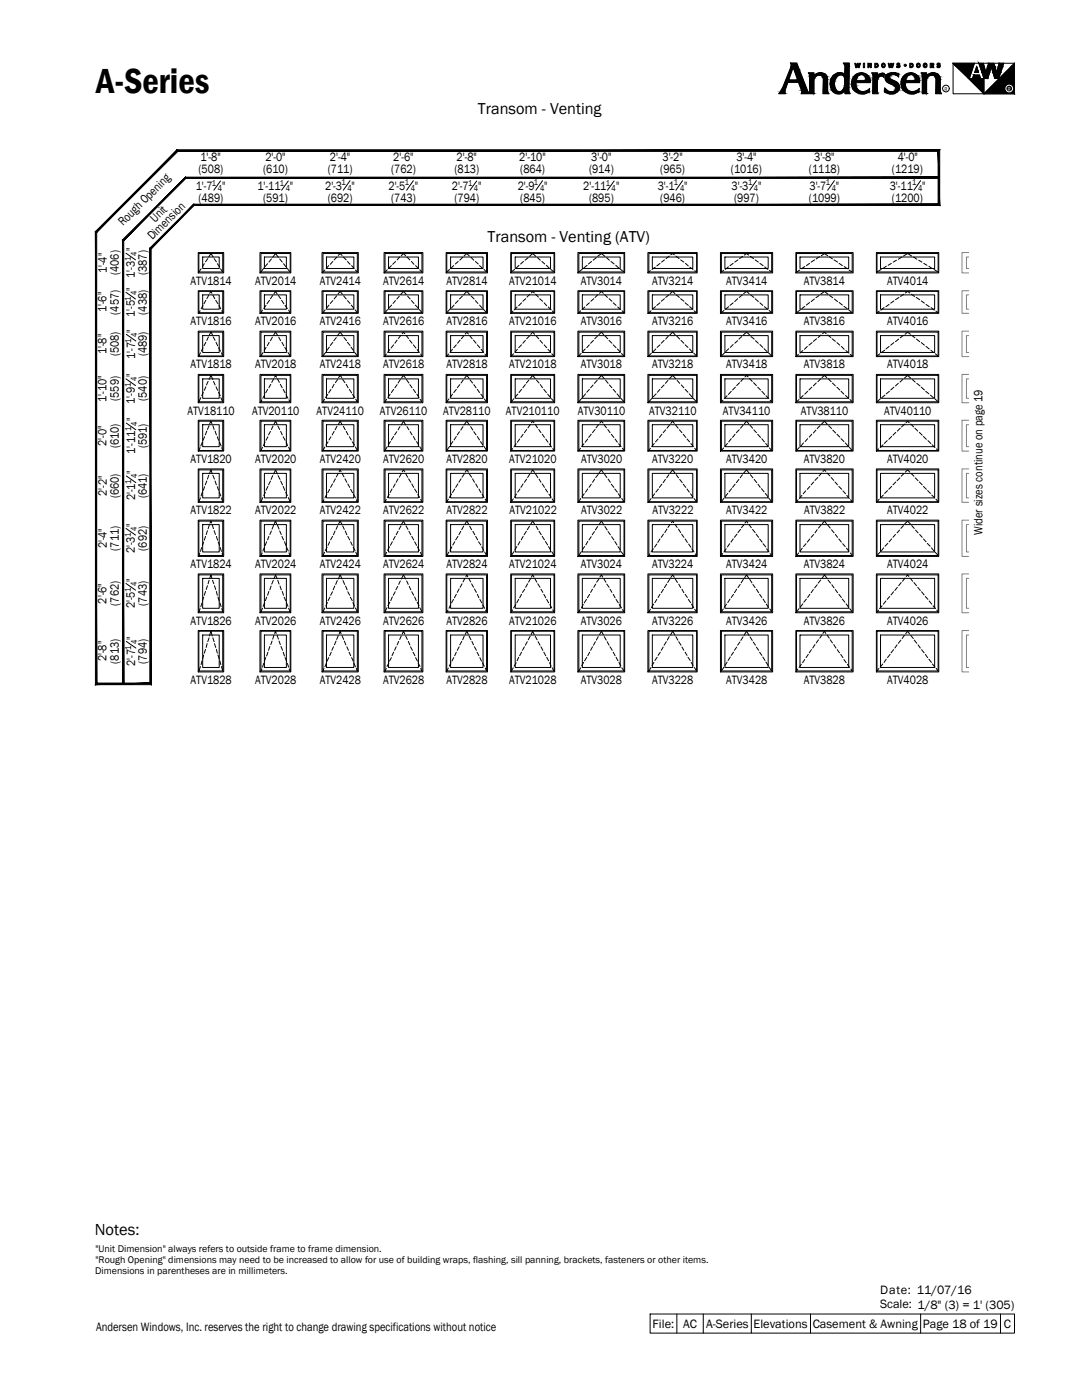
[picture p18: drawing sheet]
<svg xmlns="http://www.w3.org/2000/svg" width="216mm" height="279mm" viewBox="0 0 216 279" stroke-linecap="round" stroke-linejoin="round" font-family="sans-serif">
<defs><g id="words">
<text font-size="7.1" x="19.2" y="18.7">A-Series</text>
<text font-size="3.3" x="18.9" y="246.4">Notes:</text>
<g font-size="3.2">
<text x="95.4" y="22.7">Transom - Venting</text>
<text x="97.3" y="48.2">Transom - Venting (ATV)</text>
</g>
<g font-size="2.5">
<text x="39.6" y="34.6">(508)</text>
<text x="40" y="32.2">1'-8&quot;</text>
<text x="52.5" y="34.6">(610)</text>
<text x="53" y="32.2">2'-0&quot;</text>
<text x="65.4" y="34.6">(711)</text>
<text x="65.8" y="32.2">2'-4&quot;</text>
<text x="78" y="34.6">(762)</text>
<text x="78.5" y="32.2">2'-6&quot;</text>
<text x="90.7" y="34.6">(813)</text>
<text x="91.1" y="32.2">2'-8&quot;</text>
<text x="103.6" y="32.2">2'-10&quot;</text>
<text x="103.8" y="34.6">(864)</text>
<text x="117.5" y="34.6">(914)</text>
<text x="118" y="32.2">3'-0&quot;</text>
<text x="131.8" y="34.6">(965)</text>
<text x="132.2" y="32.2">3'-2&quot;</text>
<text x="145.9" y="34.6">(1016)</text>
<text x="146.9" y="32.2">3'-4&quot;</text>
<text x="161.4" y="34.6">(1118)</text>
<text x="162.5" y="32.2">3'-8&quot;</text>
<text x="178" y="34.6">(1219)</text>
<text x="179.1" y="32.2">4'-0&quot;</text>
<text x="39" y="37.9">1'-7</text>
<text x="39.6" y="40.2">(489)</text>
<text x="44.3" y="37.9">&quot;</text>
<text x="51.4" y="37.9">1'-11</text>
<text x="52.5" y="40.2">(591)</text>
<text x="57.8" y="37.9">&quot;</text>
<text x="64.9" y="37.8">2'-3</text>
<text x="65.4" y="40.2">(692)</text>
<text x="70.2" y="37.8">&quot;</text>
<text x="77.5" y="37.8">2'-5</text>
<text x="78" y="40.2">(743)</text>
<text x="82.8" y="37.8">&quot;</text>
<text x="90.2" y="37.9">2'-7</text>
<text x="90.7" y="40.2">(794)</text>
<text x="95.4" y="37.9">&quot;</text>
<text x="103.3" y="37.8">2'-9</text>
<text x="103.8" y="40.2">(845)</text>
<text x="108.6" y="37.8">&quot;</text>
<text x="116.4" y="37.9">2'-11</text>
<text x="117.5" y="40.2">(895)</text>
<text x="122.9" y="37.9">&quot;</text>
<text x="131.2" y="37.8">3'-1</text>
<text x="131.8" y="40.2">(946)</text>
<text x="136.5" y="37.8">&quot;</text>
<text x="146" y="37.8">3'-3</text>
<text x="146.5" y="40.2">(997)</text>
<text x="151.3" y="37.8">&quot;</text>
<text x="161.4" y="40.2">(1099)</text>
<text x="161.5" y="37.8">3'-7</text>
<text x="166.8" y="37.8">&quot;</text>
<text x="177.5" y="37.8">3'-11</text>
<text x="178" y="40.2">(1200)</text>
<text x="184" y="37.8">&quot;</text>
<text x="24.6" y="45.2" transform="rotate(-45 24.6 45.2)">Rough Opening</text>
<text x="30.4" y="48" transform="rotate(-45 30.4 48)">Dimension</text>
<text x="31" y="44.5" transform="rotate(-45 31 44.5)">Unit</text>
<text x="26.9" y="50.2" transform="rotate(-90 26.9 50.2)">&quot;</text>
<text x="21.3" y="54.5" transform="rotate(-90 21.3 54.5)">1'-4&quot;</text>
<text x="23.7" y="54.9" transform="rotate(-90 23.7 54.9)">(406)</text>
<text x="26.9" y="58" transform="rotate(-90 26.9 58)">&quot;</text>
<text x="26.9" y="55.5" transform="rotate(-90 26.9 55.5)">1'-3</text>
<text x="29.3" y="54.9" transform="rotate(-90 29.3 54.9)">(387)</text>
<text x="38" y="56.8">ATV1814</text>
<text x="50.9" y="56.8">ATV2014</text>
<text x="63.8" y="56.8">ATV2414</text>
<text x="76.4" y="56.8">ATV2614</text>
<text x="89.1" y="56.8">ATV2814</text>
<text x="101.6" y="56.8">ATV21014</text>
<text x="115.9" y="56.8">ATV3014</text>
<text x="130.1" y="56.8">ATV3214</text>
<text x="144.9" y="56.8">ATV3414</text>
<text x="160.4" y="56.8">ATV3814</text>
<text x="177" y="56.8">ATV4014</text>
<text x="21.3" y="62.3" transform="rotate(-90 21.3 62.3)">1'-6&quot;</text>
<text x="23.7" y="62.8" transform="rotate(-90 23.7 62.8)">(457)</text>
<text x="26.9" y="63.3" transform="rotate(-90 26.9 63.3)">1'-5</text>
<text x="29.3" y="62.8" transform="rotate(-90 29.3 62.8)">(438)</text>
<text x="38" y="64.9">ATV1816</text>
<text x="50.9" y="64.9">ATV2016</text>
<text x="63.8" y="64.9">ATV2416</text>
<text x="76.4" y="64.9">ATV2616</text>
<text x="89.1" y="64.9">ATV2816</text>
<text x="101.6" y="64.9">ATV21016</text>
<text x="115.9" y="64.9">ATV3016</text>
<text x="130.1" y="64.9">ATV3216</text>
<text x="144.9" y="64.9">ATV3416</text>
<text x="160.4" y="64.9">ATV3816</text>
<text x="177" y="64.9">ATV4016</text>
<text x="21.3" y="70.7" transform="rotate(-90 21.3 70.7)">1'-8&quot;</text>
<text x="23.7" y="71.1" transform="rotate(-90 23.7 71.1)">(508)</text>
<text x="27" y="71.7" transform="rotate(-90 27 71.7)">1'-7</text>
<text x="27" y="66.4" transform="rotate(-90 27 66.4)">&quot;</text>
<text x="29.3" y="71.1" transform="rotate(-90 29.3 71.1)">(489)</text>
<text x="26.9" y="75.3" transform="rotate(-90 26.9 75.3)">&quot;</text>
<text x="38" y="73.5">ATV1818</text>
<text x="50.9" y="73.5">ATV2018</text>
<text x="63.8" y="73.5">ATV2418</text>
<text x="76.4" y="73.5">ATV2618</text>
<text x="89.1" y="73.5">ATV2818</text>
<text x="101.6" y="73.5">ATV21018</text>
<text x="115.9" y="73.5">ATV3018</text>
<text x="130.1" y="73.5">ATV3218</text>
<text x="144.9" y="73.5">ATV3418</text>
<text x="160.4" y="73.5">ATV3818</text>
<text x="177" y="73.5">ATV4018</text>
<text x="21.3" y="80.2" transform="rotate(-90 21.3 80.2)">1'-10&quot;</text>
<text x="23.7" y="80" transform="rotate(-90 23.7 80)">(559)</text>
<text x="26.9" y="80.6" transform="rotate(-90 26.9 80.6)">1'-9</text>
<text x="29.3" y="80" transform="rotate(-90 29.3 80)">(540)</text>
<text x="37.4" y="82.7">ATV18110</text>
<text x="50.3" y="82.7">ATV20110</text>
<text x="63.2" y="82.7">ATV24110</text>
<text x="75.8" y="82.7">ATV26110</text>
<text x="88.4" y="82.7">ATV28110</text>
<text x="101" y="82.7">ATV210110</text>
<text x="115.3" y="82.7">ATV30110</text>
<text x="129.5" y="82.7">ATV32110</text>
<text x="144.3" y="82.7">ATV34110</text>
<text x="159.8" y="82.7">ATV38110</text>
<text x="176.4" y="82.7">ATV40110</text>
<text x="21.3" y="89" transform="rotate(-90 21.3 89)">2'-0&quot;</text>
<text x="23.7" y="89.5" transform="rotate(-90 23.7 89.5)">(610)</text>
<text x="27" y="84.1" transform="rotate(-90 27 84.1)">&quot;</text>
<text x="29.3" y="89.5" transform="rotate(-90 29.3 89.5)">(591)</text>
<text x="27" y="94.6" transform="rotate(-90 27 94.6)">&quot;</text>
<text x="27" y="90.6" transform="rotate(-90 27 90.6)">1'-11</text>
<text x="38" y="92.4">ATV1820</text>
<text x="50.9" y="92.4">ATV2020</text>
<text x="63.8" y="92.4">ATV2420</text>
<text x="76.4" y="92.4">ATV2620</text>
<text x="89.1" y="92.4">ATV2820</text>
<text x="101.6" y="92.4">ATV21020</text>
<text x="115.9" y="92.4">ATV3020</text>
<text x="130.1" y="92.4">ATV3220</text>
<text x="144.9" y="92.4">ATV3420</text>
<text x="160.4" y="92.4">ATV3820</text>
<text x="177" y="92.4">ATV4020</text>
<text x="21.3" y="99" transform="rotate(-90 21.3 99)">2'-2&quot;</text>
<text x="23.7" y="99.4" transform="rotate(-90 23.7 99.4)">(660)</text>
<text x="27" y="99.9" transform="rotate(-90 27 99.9)">2'-1</text>
<text x="29.3" y="99.4" transform="rotate(-90 29.3 99.4)">(641)</text>
<text x="26.9" y="105.1" transform="rotate(-90 26.9 105.1)">&quot;</text>
<text x="38" y="102.6">ATV1822</text>
<text x="50.9" y="102.6">ATV2022</text>
<text x="63.8" y="102.6">ATV2422</text>
<text x="76.4" y="102.6">ATV2622</text>
<text x="89.1" y="102.6">ATV2822</text>
<text x="101.7" y="102.6">ATV21022</text>
<text x="115.9" y="102.6">ATV3022</text>
<text x="130.2" y="102.6">ATV3222</text>
<text x="144.9" y="102.6">ATV3422</text>
<text x="160.5" y="102.6">ATV3822</text>
<text x="177" y="102.6">ATV4022</text>
<text x="196" y="106.7" transform="rotate(-90 196 106.7)">Wider sizes continue on page 19</text>
<text x="21.3" y="109.5" transform="rotate(-90 21.3 109.5)">2'-4&quot;</text>
<text x="23.7" y="109.9" transform="rotate(-90 23.7 109.9)">(711)</text>
<text x="26.9" y="110.4" transform="rotate(-90 26.9 110.4)">2'-3</text>
<text x="29.3" y="109.9" transform="rotate(-90 29.3 109.9)">(692)</text>
<text x="38" y="113.3">ATV1824</text>
<text x="50.9" y="113.3">ATV2024</text>
<text x="63.8" y="113.3">ATV2424</text>
<text x="76.4" y="113.3">ATV2624</text>
<text x="89.1" y="113.3">ATV2824</text>
<text x="101.6" y="113.3">ATV21024</text>
<text x="115.9" y="113.3">ATV3024</text>
<text x="130.1" y="113.3">ATV3224</text>
<text x="144.9" y="113.3">ATV3424</text>
<text x="160.4" y="113.3">ATV3824</text>
<text x="177" y="113.3">ATV4024</text>
<text x="26.9" y="116.1" transform="rotate(-90 26.9 116.1)">&quot;</text>
<text x="21.3" y="120.4" transform="rotate(-90 21.3 120.4)">2'-6&quot;</text>
<text x="23.7" y="120.9" transform="rotate(-90 23.7 120.9)">(762)</text>
<text x="26.9" y="121.4" transform="rotate(-90 26.9 121.4)">2'-5</text>
<text x="29.3" y="120.9" transform="rotate(-90 29.3 120.9)">(743)</text>
<text x="38" y="124.6">ATV1826</text>
<text x="50.9" y="124.6">ATV2026</text>
<text x="63.8" y="124.6">ATV2426</text>
<text x="76.4" y="124.6">ATV2626</text>
<text x="89.1" y="124.6">ATV2826</text>
<text x="101.6" y="124.6">ATV21026</text>
<text x="115.9" y="124.6">ATV3026</text>
<text x="130.1" y="124.6">ATV3226</text>
<text x="144.9" y="124.6">ATV3426</text>
<text x="160.4" y="124.6">ATV3826</text>
<text x="177" y="124.6">ATV4026</text>
<text x="27" y="127.7" transform="rotate(-90 27 127.7)">&quot;</text>
<text x="21.3" y="132" transform="rotate(-90 21.3 132)">2'-8&quot;</text>
<text x="23.7" y="132.4" transform="rotate(-90 23.7 132.4)">(813)</text>
<text x="27" y="133" transform="rotate(-90 27 133)">2'-7</text>
<text x="29.3" y="132.4" transform="rotate(-90 29.3 132.4)">(794)</text>
<text x="38" y="136.4">ATV1828</text>
<text x="50.9" y="136.4">ATV2028</text>
<text x="63.8" y="136.4">ATV2428</text>
<text x="76.4" y="136.4">ATV2628</text>
<text x="89.1" y="136.4">ATV2828</text>
<text x="101.6" y="136.4">ATV21028</text>
<text x="115.9" y="136.4">ATV3028</text>
<text x="130.1" y="136.4">ATV3228</text>
<text x="144.9" y="136.4">ATV3428</text>
<text x="160.4" y="136.4">ATV3828</text>
<text x="177" y="136.4">ATV4028</text>
<text x="175.6" y="258.3">Date: 11/07/16</text>
<text x="175.6" y="261.1">Scale: 1/8&quot; (3) = 1' (305)</text>
<text x="19.2" y="265.6">Andersen Windows, Inc. reserves the right to change drawing specifications without notice</text>
<text x="130.2" y="265">File:</text>
<text x="136.3" y="265">AC</text>
<text x="140.9" y="265">A-Series</text>
<text x="150.4" y="265">Elevations</text>
<text x="162.2" y="265">Casement &amp; Awning</text>
<text x="184.1" y="265">Page 18 of 19</text>
<text x="200.3" y="265">C</text>
</g>
<g font-size="2">
<text x="19" y="249.9">&quot;Unit Dimension&quot; always refers to outside frame to frame dimension.</text>
<text x="19" y="254.3">Dimensions in parentheses are in millimeters.</text>
<text x="19" y="252.1">&quot;Rough Opening&quot; dimensions may need to be increased to allow for use of building wraps, flashing, sill panning, brackets, fasteners or other items.</text>
</g>
<g font-size="1.7">
<text x="42.3" y="37.1">1</text>
<text x="43.5" y="38.2">4</text>
<text x="55.8" y="37.1">1</text>
<text x="57" y="38.2">4</text>
<text x="68.1" y="37">1</text>
<text x="69.3" y="38.2">4</text>
<text x="80.8" y="37">1</text>
<text x="82" y="38.2">4</text>
<text x="93.4" y="37.1">1</text>
<text x="94.5" y="38.2">4</text>
<text x="106.5" y="37">1</text>
<text x="107.8" y="38.2">4</text>
<text x="120.9" y="37.1">1</text>
<text x="122" y="38.2">4</text>
<text x="134.5" y="37">1</text>
<text x="135.7" y="38.2">4</text>
<text x="149.3" y="37">1</text>
<text x="150.4" y="38.2">4</text>
<text x="164.8" y="37">1</text>
<text x="166" y="38.2">4</text>
<text x="182" y="37">1</text>
<text x="183.2" y="38.2">4</text>
<text x="26.1" y="52.2" transform="rotate(-90 26.1 52.2)">1</text>
<text x="27.3" y="51" transform="rotate(-90 27.3 51)">4</text>
<text x="27.3" y="58.9" transform="rotate(-90 27.3 58.9)">4</text>
<text x="26.1" y="60.1" transform="rotate(-90 26.1 60.1)">1</text>
<text x="26.2" y="68.4" transform="rotate(-90 26.2 68.4)">1</text>
<text x="27.4" y="67.2" transform="rotate(-90 27.4 67.2)">4</text>
<text x="26.1" y="77.3" transform="rotate(-90 26.1 77.3)">1</text>
<text x="27.3" y="76.1" transform="rotate(-90 27.3 76.1)">4</text>
<text x="26.2" y="86.1" transform="rotate(-90 26.2 86.1)">1</text>
<text x="27.4" y="84.9" transform="rotate(-90 27.4 84.9)">4</text>
<text x="27.4" y="95.5" transform="rotate(-90 27.4 95.5)">4</text>
<text x="26.2" y="96.6" transform="rotate(-90 26.2 96.6)">1</text>
<text x="26.1" y="107.1" transform="rotate(-90 26.1 107.1)">1</text>
<text x="27.3" y="106" transform="rotate(-90 27.3 106)">4</text>
<text x="26.1" y="118.2" transform="rotate(-90 26.1 118.2)">1</text>
<text x="27.3" y="117" transform="rotate(-90 27.3 117)">4</text>
<text x="26.2" y="129.7" transform="rotate(-90 26.2 129.7)">1</text>
<text x="27.4" y="128.5" transform="rotate(-90 27.4 128.5)">4</text>
</g>
<text font-size="1.1" x="188.5" y="18.1">R</text>
<text font-size="1.1" fill="#fafafa" x="201.1" y="18.1">R</text>
</g></defs>
<!-- layer: A-ELEV-GLAZ-SIGHTLINES -->
<g fill="none" stroke="#000" stroke-width=".2">
<path d="M39.6 50.4h5v4.1h-5zM39.6 58h5v4.5h-5zM39.7 50.6h4.7v3.7h-4.7zM39.7 58.2h4.7v4.2h-4.7zM40.4 51.3h3.3v2.3h-3.3zM40.4 58.9h3.3v2.8h-3.3zM51.9 50.4h6.1v4.1h-6.1zM51.9 58h6.1v4.5h-6.1zM52.1 50.6h5.8v3.7h-5.8zM52.1 58.2h5.8v4.2h-5.8zM52.8 51.3h4.3v2.3h-4.3zM52.8 58.9h4.3v2.8h-4.3z"/>
<path d="M64.3 50.4h7.2v4.1h-7.2zM64.3 58h7.2v4.5h-7.2zM64.4 50.6h6.9v3.7h-6.9zM64.4 58.2h6.9v4.2h-6.9zM65.1 51.3h5.5v2.3h-5.5zM65.1 58.9h5.5v2.8h-5.5zM76.6 50.4h7.8v4.1h-7.8zM76.6 58h7.8v4.5h-7.8zM76.8 50.6h7.4v3.7h-7.4zM76.8 58.2h7.4v4.2h-7.4zM77.5 51.3h6v2.3h-6zM77.5 58.9h6v2.8h-6z"/>
<path d="M89 50.4h8.3v4.1h-8.3zM89 58h8.3v4.5h-8.3zM89.1 50.6h8v3.7h-8zM89.1 58.2h8v4.2h-8zM89.9 51.3h6.5v2.3h-6.5zM89.9 58.9h6.5v2.8h-6.5zM101.9 50.4h8.8v4.1h-8.8zM101.9 58h8.8v4.5h-8.8zM102 50.6h8.5v3.7h-8.5zM102 58.2h8.5v4.2h-8.5zM102.8 51.3h7v2.3h-7zM102.8 58.9h7v2.8h-7z"/>
<path d="M115.3 50.4h9.3v4.1h-9.3zM115.3 58h9.3v4.5h-9.3zM115.5 50.6h9v3.7h-9zM115.5 58.2h9v4.2h-9zM116.2 51.3h7.6v2.3h-7.6zM116.2 58.9h7.6v2.8h-7.6zM129.3 50.4h9.8v4.1h-9.8zM129.3 58h9.8v4.5h-9.8zM129.5 50.6h9.5v3.7h-9.5zM129.5 58.2h9.5v4.2h-9.5zM130.2 51.3h8v2.3h-8zM130.2 58.9h8v2.8h-8z"/>
<path d="M143.8 50.4h10.4v4.1h-10.4zM143.8 58h10.4v4.5h-10.4zM143.9 50.6h10.1v3.7h-10.1zM143.9 58.2h10.1v4.2h-10.1zM144.6 51.3h8.7v2.3h-8.7zM144.6 58.9h8.7v2.8h-8.7zM158.8 50.4h11.4v4.1h-11.4zM158.8 58h11.4v4.5h-11.4zM158.9 50.6h11.1v3.7h-11.1zM158.9 58.2h11.1v4.2h-11.1zM159.6 51.3h9.7v2.3h-9.7zM159.6 58.9h9.7v2.8h-9.7z"/>
<path d="M174.9 50.4h12.4v4.1h-12.4zM174.9 58h12.4v4.5h-12.4zM175 50.6h12.2v3.7h-12.2zM175 58.2h12.2v4.2h-12.2zM175.7 51.3h10.8v2.3h-10.8zM175.7 58.9h10.8v2.8h-10.8zM39.6 66.1h5v5.1h-5zM39.6 74.7h5v5.7h-5zM39.7 66.3h4.7v4.7h-4.7zM39.7 74.9h4.7v5.3h-4.7zM40.4 67h3.3v3.3h-3.3zM40.4 75.6h3.3v3.9h-3.3z"/>
<path d="M51.9 66.1h6.1v5.1h-6.1zM51.9 74.7h6.1v5.7h-6.1zM52.1 66.3h5.8v4.7h-5.8zM52.1 74.9h5.8v5.3h-5.8zM52.8 67h4.3v3.3h-4.3zM52.8 75.6h4.3v3.9h-4.3zM64.3 66.1h7.2v5.1h-7.2zM64.3 74.7h7.2v5.7h-7.2zM64.4 66.3h6.9v4.7h-6.9zM64.4 74.9h6.9v5.3h-6.9zM65.1 67h5.5v3.3h-5.5zM65.1 75.6h5.5v3.9h-5.5z"/>
<path d="M76.6 66.1h7.8v5.1h-7.8zM76.6 74.7h7.8v5.7h-7.8zM76.8 66.3h7.4v4.7h-7.4zM76.8 74.9h7.4v5.3h-7.4zM77.5 67h6v3.3h-6zM77.5 75.6h6v3.9h-6zM89 66.1h8.3v5.1h-8.3zM89 74.7h8.3v5.7h-8.3zM89.1 66.3h8v4.7h-8zM89.1 74.9h8v5.3h-8zM89.9 67h6.5v3.3h-6.5zM89.9 75.6h6.5v3.9h-6.5z"/>
<path d="M101.9 66.1h8.8v5.1h-8.8zM101.9 74.7h8.8v5.7h-8.8zM102 66.3h8.5v4.7h-8.5zM102 74.9h8.5v5.3h-8.5zM102.8 67h7v3.3h-7zM102.8 75.6h7v3.9h-7zM115.3 66.1h9.3v5.1h-9.3zM115.3 74.7h9.3v5.7h-9.3zM115.5 66.3h9v4.7h-9zM115.5 74.9h9v5.3h-9zM116.2 67h7.6v3.3h-7.6zM116.2 75.6h7.6v3.9h-7.6z"/>
<path d="M129.3 66.1h9.8v5.1h-9.8zM129.3 74.7h9.8v5.7h-9.8zM129.5 66.3h9.5v4.7h-9.5zM129.5 74.9h9.5v5.3h-9.5zM130.2 67h8v3.3h-8zM130.2 75.6h8v3.9h-8zM143.8 66.1h10.4v5.1h-10.4zM143.8 74.7h10.4v5.7h-10.4zM143.9 66.3h10.1v4.7h-10.1zM143.9 74.9h10.1v5.3h-10.1zM144.6 67h8.7v3.3h-8.7zM144.6 75.6h8.7v3.9h-8.7z"/>
<path d="M158.8 66.1h11.4v5.1h-11.4zM158.8 74.7h11.4v5.7h-11.4zM158.9 66.3h11.1v4.7h-11.1zM158.9 74.9h11.1v5.3h-11.1zM159.6 67h9.7v3.3h-9.7zM159.6 75.6h9.7v3.9h-9.7zM174.9 66.1h12.4v5.1h-12.4zM174.9 74.7h12.4v5.7h-12.4zM175 66.3h12.2v4.7h-12.2zM175 74.9h12.2v5.3h-12.2zM175.7 67h10.8v3.3h-10.8zM175.7 75.6h10.8v3.9h-10.8z"/>
<path d="M39.6 83.9h5v6.1h-5zM39.6 93.6h5v6.7h-5zM39.7 84.1h4.7v5.8h-4.7zM39.7 93.8h4.7v6.3h-4.7zM40.4 84.8h3.3v4.3h-3.3zM40.4 94.5h3.3v4.9h-3.3zM51.9 83.9h6.1v6.1h-6.1zM51.9 93.6h6.1v6.7h-6.1zM52.1 84.1h5.8v5.8h-5.8zM52.1 93.8h5.8v6.3h-5.8zM52.8 84.8h4.3v4.3h-4.3zM52.8 94.5h4.3v4.9h-4.3z"/>
<path d="M64.3 83.9h7.2v6.1h-7.2zM64.3 93.6h7.2v6.7h-7.2zM64.4 84.1h6.9v5.8h-6.9zM64.4 93.8h6.9v6.3h-6.9zM65.1 84.8h5.5v4.3h-5.5zM65.1 94.5h5.5v4.9h-5.5zM76.6 83.9h7.8v6.1h-7.8zM76.6 93.6h7.8v6.7h-7.8zM76.8 84.1h7.4v5.8h-7.4zM76.8 93.8h7.4v6.3h-7.4zM77.5 84.8h6v4.3h-6zM77.5 94.5h6v4.9h-6z"/>
<path d="M89 83.9h8.3v6.1h-8.3zM89 93.6h8.3v6.7h-8.3zM89.1 84.1h8v5.8h-8zM89.1 93.8h8v6.3h-8zM89.9 84.8h6.5v4.3h-6.5zM89.9 94.5h6.5v4.9h-6.5zM101.9 83.9h8.8v6.1h-8.8zM101.9 93.6h8.8v6.7h-8.8zM102 84.1h8.5v5.8h-8.5zM102 93.8h8.5v6.3h-8.5zM102.8 84.8h7v4.3h-7zM102.8 94.5h7v4.9h-7z"/>
<path d="M115.3 83.9h9.3v6.1h-9.3zM115.3 93.6h9.3v6.7h-9.3zM115.5 84.1h9v5.8h-9zM115.5 93.8h9v6.3h-9zM116.2 84.8h7.6v4.3h-7.6zM116.2 94.5h7.6v4.9h-7.6zM129.3 83.9h9.8v6.1h-9.8zM129.3 93.6h9.8v6.7h-9.8zM129.5 84.1h9.5v5.8h-9.5zM129.5 93.8h9.5v6.3h-9.5zM130.2 84.8h8v4.3h-8zM130.2 94.5h8v4.9h-8z"/>
<path d="M143.8 83.9h10.4v6.1h-10.4zM143.8 93.6h10.4v6.7h-10.4zM143.9 84.1h10.1v5.8h-10.1zM143.9 93.8h10.1v6.3h-10.1zM144.6 84.8h8.7v4.3h-8.7zM144.6 94.5h8.7v4.9h-8.7zM158.8 83.9h11.4v6.1h-11.4zM158.8 93.6h11.4v6.7h-11.4zM158.9 84.1h11.1v5.8h-11.1zM158.9 93.8h11.1v6.3h-11.1zM159.6 84.8h9.7v4.3h-9.7zM159.6 94.5h9.7v4.9h-9.7z"/>
<path d="M174.9 83.9h12.4v6.1h-12.4zM174.9 93.6h12.4v6.7h-12.4zM175 84.1h12.2v5.8h-12.2zM175 93.8h12.2v6.3h-12.2zM175.7 84.8h10.8v4.3h-10.8zM175.7 94.5h10.8v4.9h-10.8zM39.6 103.8h5v7.2h-5zM39.6 114.5h5v7.8h-5zM39.7 104h4.7v6.9h-4.7zM39.7 114.7h4.7v7.4h-4.7zM40.4 104.7h3.3v5.5h-3.3zM40.4 115.4h3.3v6h-3.3z"/>
<path d="M51.9 103.8h6.1v7.2h-6.1zM51.9 114.5h6.1v7.8h-6.1zM52.1 104h5.8v6.9h-5.8zM52.1 114.7h5.8v7.4h-5.8zM52.8 104.7h4.3v5.5h-4.3zM52.8 115.4h4.3v6h-4.3zM64.3 103.8h7.2v7.2h-7.2zM64.3 114.5h7.2v7.8h-7.2zM64.4 104h6.9v6.9h-6.9zM64.4 114.7h6.9v7.4h-6.9zM65.1 104.7h5.5v5.5h-5.5zM65.1 115.4h5.5v6h-5.5z"/>
<path d="M76.6 103.8h7.8v7.2h-7.8zM76.6 114.5h7.8v7.8h-7.8zM76.8 104h7.4v6.9h-7.4zM76.8 114.7h7.4v7.4h-7.4zM77.5 104.7h6v5.5h-6zM77.5 115.4h6v6h-6zM89 103.8h8.3v7.2h-8.3zM89 114.5h8.3v7.8h-8.3zM89.1 104h8v6.9h-8zM89.1 114.7h8v7.4h-8zM89.9 104.7h6.5v5.5h-6.5zM89.9 115.4h6.5v6h-6.5z"/>
<path d="M101.9 103.8h8.8v7.2h-8.8zM101.9 114.5h8.8v7.8h-8.8zM102 104h8.5v6.9h-8.5zM102 114.7h8.5v7.4h-8.5zM102.8 104.7h7v5.5h-7zM102.8 115.4h7v6h-7zM115.3 103.8h9.3v7.2h-9.3zM115.3 114.5h9.3v7.8h-9.3zM115.5 104h9v6.9h-9zM115.5 114.7h9v7.4h-9zM116.2 104.7h7.6v5.5h-7.6zM116.2 115.4h7.6v6h-7.6z"/>
<path d="M129.3 103.8h9.8v7.2h-9.8zM129.3 114.5h9.8v7.8h-9.8zM129.5 104h9.5v6.9h-9.5zM129.5 114.7h9.5v7.4h-9.5zM130.2 104.7h8v5.5h-8zM130.2 115.4h8v6h-8zM143.8 103.8h10.4v7.2h-10.4zM143.8 114.5h10.4v7.8h-10.4zM143.9 104h10.1v6.9h-10.1zM143.9 114.7h10.1v7.4h-10.1zM144.6 104.7h8.7v5.5h-8.7zM144.6 115.4h8.7v6h-8.7z"/>
<path d="M158.8 103.8h11.4v7.2h-11.4zM158.8 114.5h11.4v7.8h-11.4zM158.9 104h11.1v6.9h-11.1zM158.9 114.7h11.1v7.4h-11.1zM159.6 104.7h9.7v5.5h-9.7zM159.6 115.4h9.7v6h-9.7zM174.9 103.8h12.4v7.2h-12.4zM174.9 114.5h12.4v7.8h-12.4zM175 104h12.2v6.9h-12.2zM175 114.7h12.2v7.4h-12.2zM175.7 104.7h10.8v5.5h-10.8zM175.7 115.4h10.8v6h-10.8z"/>
<path d="M39.6 125.8h5v8.3h-5zM39.7 126h4.7v7.9h-4.7zM40.4 126.7h3.3v6.5h-3.3zM51.9 125.8h6.1v8.3h-6.1zM52.1 126h5.8v7.9h-5.8zM52.8 126.7h4.3v6.5h-4.3zM64.3 125.8h7.2v8.3h-7.2zM64.4 126h6.9v7.9h-6.9zM65.1 126.7h5.5v6.5h-5.5zM76.6 125.8h7.8v8.3h-7.8zM76.8 126h7.4v7.9h-7.4zM77.5 126.7h6v6.5h-6z"/>
<path d="M89 125.8h8.3v8.3h-8.3zM89.1 126h8v7.9h-8zM89.9 126.7h6.5v6.5h-6.5zM101.9 125.8h8.8v8.3h-8.8zM102 126h8.5v7.9h-8.5zM102.8 126.7h7v6.5h-7zM115.3 125.8h9.3v8.3h-9.3zM115.5 126h9v7.9h-9zM116.2 126.7h7.6v6.5h-7.6zM129.3 125.8h9.8v8.3h-9.8zM129.5 126h9.5v7.9h-9.5zM130.2 126.7h8v6.5h-8z"/>
<path d="M143.8 125.8h10.4v8.3h-10.4zM143.9 126h10.1v7.9h-10.1zM144.6 126.7h8.7v6.5h-8.7zM158.8 125.8h11.4v8.3h-11.4zM158.9 126h11.1v7.9h-11.1zM159.6 126.7h9.7v6.5h-9.7zM174.9 125.8h12.4v8.3h-12.4zM175 126h12.2v7.9h-12.2zM175.7 126.7h10.8v6.5h-10.8z"/>
</g>
<!-- layer: A-ANNO-TEXT -->
<g fill="#000" stroke="#000" stroke-width=".2">
<path d="M163.5 14.7h.4zM166.9 18.6h.9zM166.9 18.6l.5 .1zM175 15.5h.1zM176 14.7h.3zM178.2 14.6l.1 .1zM181.7 18.6h.6zM181.7 18.6l.2 .1zM183.1 18.1l.2-.1zM186 14.7h.4zM193.3 15.7h3v3zM202.4 12.6v.7h-.6z"/>
<path d="M156.1 18l.4 .3v-.3zM156.1 18l.4 .3h-.6z"/>
<path d="M155.9 18.3l.6 .1v-.1zM155.9 18.3l.6 .1h-.7z"/>
<path d="M155.8 18.4l.7 .2v-.2zM155.8 18.4l.7 .2h-.8z"/>
<path d="M156.1 17.9h.5zM156.1 17.9l.4 .1z"/>
<path d="M156.3 17.4l.3 .5 .1-.5zM156.3 17.4l.3 .5h-.5z"/>
<path d="M156.8 16.3l-.1 1.1 .4-1.1zM156.8 16.3l-.1 1.1h-.4z"/>
<path d="M157.9 13.6l-.7 2.5 .8-2.5zM157.9 13.6l-.7 2.5h-.3z"/>
<path d="M157.9 13.3l.1 .3 .1-.3zM157.9 13.3l.1 .3h-.1z"/>
<path d="M158 12.9l.1 .4 .1-.4zM158 12.9l.1 .4h-.2z"/>
<path d="M158 12.8l.2 .1 .1-.1zM158 12.8l.2 .1h-.2z"/>
<path d="M158 12.7l.9 .1zM158 12.7l.9 .1z"/>
<path d="M158.3 12.8l.7 .1-.1-.1zM158.3 12.8l.7 .1h-.6z"/>
<path d="M158.4 12.9l.9 .7-.3-.7zM158.4 12.9l.9 .7h-.8z"/>
<path d="M158.5 13.6l.8 .3v-.3zM158.5 13.6l.8 .3h-.7z"/>
<path d="M158.6 13.9l1.6 2.2-.9-2.2zM158.6 13.9l1.6 2.2h-.8z"/>
<path d="M156.9 16.1l3.4 .2-.1-.2zM156.9 16.1l3.4 .2h-3.5z"/>
<path d="M159.4 16.3l1.6 1.8-.7-1.8zM159.4 16.3l1.6 1.8h-.9z"/>
<path d="M160.1 18.1l1 .2-.1-.2zM160.1 18.1l1 .2h-1z"/>
<path d="M160.1 18.3l1.1 .2-.1-.2zM160.1 18.3l1.1 .2h-1.1z"/>
<path d="M160.1 18.5l1.1 .1v-.1zM160.1 18.5l1.1 .1h-1.1z"/>
<path d="M161.6 14.7l.6 .1v-.1zM161.6 14.7l.6 .1h-.6z"/>
<path d="M161.6 14.8l.6 .3v-.3zM161.6 14.8l.6 .3h-.5z"/>
<path d="M161.7 15.1l.5 .3v-.3zM161.7 15.1l.5 .3h-.5z"/>
<path d="M161.7 18.4l.6 .2-.1-.2zM161.7 18.4l.6 .2h-.6z"/>
<path d="M161.7 16.1l.5 2.3 .1-2.3zM161.7 16.1l.5 2.3h-.5z"/>
<path d="M161.7 15.6l.6 .5 .1-.5zM161.7 15.6l.6 .5h-.6z"/>
<path d="M161.7 15.4l.7 .2 .2-.2zM161.7 15.4l.7 .2h-.7z"/>
<path d="M162.4 15.2l.2 .2v-.2zM162.2 15.4l.2-.2 .2 .2z"/>
<path d="M162.7 15l-.1 .2 .4-.2zM162.4 15.2l.3-.2-.1 .2z"/>
<path d="M163.2 14.7h1zM163.2 14.7h1z"/>
<path d="M162.8 14.9h.5zM162.8 14.9h.6z"/>
<path d="M162.8 14.9h.5zM162.8 14.9l.2 .1z"/>
<path d="M162.9 14.8h.5zM162.9 14.8l.5 .1z"/>
<path d="M163.5 14.7h.7zM163.2 14.7h1z"/>
<path d="M163.2 14.7l1.3 .1zM162.9 14.8l.3-.1 1.3 .1z"/>
<path d="M162.9 14.8h1.7zM162.9 14.8h1.7z"/>
<path d="M163.4 14.8l1.2 .1zM163.4 14.8l1.2 .1z"/>
<path d="M163.6 14.9h1zM163.6 14.9h1z"/>
<path d="M163.8 14.9l.9 .1-.1-.1zM163.8 14.9l.9 .1z"/>
<path d="M164 15l.8 .1zM164 15l.8 .1z"/>
<path d="M164.1 15.1l.8 .2-.1-.2zM164.1 15.1l.8 .2h-.7z"/>
<path d="M164.2 15.3l.8 .1-.1-.1zM164.2 15.3l.8 .1h-.7z"/>
<path d="M164.3 15.4l.7 .1v-.1zM164.3 15.4l.7 .1h-.7z"/>
<path d="M164.3 15.5l.7 .3v-.3zM164.3 15.5l.7 .3h-.6z"/>
<path d="M164.4 15.8l.6 .1zM164.4 15.8l.6 .1z"/>
<path d="M164.4 15.9l.6 2.1v-2.1zM164.4 15.9l.6 2.1h-.6z"/>
<path d="M164.4 18l.7 .5-.1-.5zM164.4 18l.7 .5h-.7z"/>
<path d="M164.4 18.5l.8 .1-.1-.1zM164.4 18.5l.8 .1h-.8z"/>
<path d="M165.7 16.7l.7 .1v-.1zM165.7 16.7l.7 .1h-.7z"/>
<path d="M165.7 16.8l.8 .6-.1-.6zM165.7 16.8l.8 .6h-.6z"/>
<path d="M165.9 15.9l.6 .3v-.3zM165.9 15.9l.6 .3h-.7z"/>
<path d="M165.8 16.2l.6 .5 .1-.5zM165.8 16.2l.6 .5h-.7z"/>
<path d="M165.9 17.4h.6zM165.9 17.4h.6z"/>
<path d="M165.9 17.4l.8 .6-.2-.6zM165.9 17.4l.8 .6h-.6z"/>
<path d="M166 15.7l.5 .2 .2-.2zM166 15.7l.5 .2h-.6z"/>
<path d="M166.1 18l.7 .1-.1-.1zM166.1 18l.7 .1h-.5z"/>
<path d="M166.3 18.1l.8 .2-.3-.2zM166.3 18.1l.8 .2h-.6z"/>
<path d="M166.3 15.2h.6zM166.3 15.2h.6z"/>
<path d="M166.3 15.2l.4 .5 .2-.5zM166.3 15.2l.4 .5h-.7z"/>
<path d="M166.5 18.3l.6 .1zM166.5 18.3l.6 .1z"/>
<path d="M166.6 18.4l.8 .1zM166.6 18.4l.8 .1z"/>
<path d="M166.7 14.9h.6zM166.7 14.9h.7z"/>
<path d="M166.7 14.9l.2 .3 .4-.3zM166.3 15.2l.4-.3 .2 .3z"/>
<path d="M166.7 18.5h.8zM166.7 18.5h.8z"/>
<path d="M166.9 14.8h.9zM166.7 14.9h.7z"/>
<path d="M166.9 18.5l.9 .1zM166.9 18.5l.9 .1z"/>
<path d="M167.6 14.6l.4 .1zM167.1 14.7h.9z"/>
<path d="M167.1 14.7h1zM167.1 14.7h1z"/>
<path d="M166.7 18.5h1.3zM166.7 18.5h1.1z"/>
<path d="M167.6 18.5h.4zM167.5 18.5h.5z"/>
<path d="M167.1 14.7l1.2 .1-.2-.1zM166.9 14.8l.2-.1 1.2 .1z"/>
<path d="M167.8 18.4h.3zM167.6 18.5h.4z"/>
<path d="M168 18.3l.1 .1 .1-.1zM168 18.3l.1 .1h-.3z"/>
<path d="M167.8 14.8l.7 .1zM167.8 14.8l.7 .1z"/>
<path d="M168.1 18.1l.1 .2 .1-.2zM168 18.3l.1-.2 .1 .2z"/>
<path d="M168.3 14.9l.3 .1zM168.3 14.9l.3 .1z"/>
<path d="M168.5 17.7l-.2 .4zM168.5 17.7l-.4 .4z"/>
<path d="M168.7 15h.6zM168.7 15h.6z"/>
<path d="M168.4 15h.3zM168.4 15h.3z"/>
<path d="M168.6 17.4h.1zM168.6 17.4h.2z"/>
<path d="M168.6 17.4v.3l.1-.3zM168.6 17.4l-.1 .3z"/>
<path d="M168.8 17.4h.5zM168.8 17.4h.5z"/>
<path d="M168.6 15.5l.7 1.6v-1.6zM168.6 15.5l.7 1.6h-.7z"/>
<path d="M168.6 17.1l.7 .3v-.3zM168.6 17.1l.7 .3h-.7z"/>
<path d="M168.8 17.4l.5 .7v-.7zM168.8 17.4l.5 .7h-.6z"/>
<path d="M168.7 18.1l.6 .4v-.4zM168.7 18.1l.6 .4h-.6z"/>
<path d="M168.6 12.7l.7 .1zM168.6 12.7l.7 .1z"/>
<path d="M168.6 12.8l.7 .4v-.4zM168.6 12.8l.7 .4h-.6z"/>
<path d="M168.7 13.2l.6 1.8v-1.8zM168.7 13.2l.6 1.8h-.6z"/>
<path d="M168.4 15l.9 .2v-.2zM168.4 15l.9 .2h-.8z"/>
<path d="M168.5 15.2l.8 .3v-.3zM168.5 15.2l.8 .3h-.7z"/>
<path d="M168.7 18.5l.7 .1-.1-.1zM168.7 18.5l.7 .1h-.7z"/>
<path d="M170 16.3h3.5zM170 16.3h3.5z"/>
<path d="M170 16.9l.7 .4-.1-.4zM170 16.9l.7 .4h-.6z"/>
<path d="M170.6 18.1h.6zM170.6 18.1h.6z"/>
<path d="M170 16.4l.7 .4v-.4zM170 16.4l.7 .4h-.7z"/>
<path d="M170 16.8l.6 .1 .1-.1zM170 16.8l.6 .1h-.6z"/>
<path d="M170.2 15.9l.4 .3 .1-.3zM170.2 15.9l.4 .3h-.6z"/>
<path d="M170.1 17.3h.6zM170.1 17.3h.6z"/>
<path d="M170.2 17.3l.7 .4-.2-.4zM170.2 17.3l.7 .4h-.6z"/>
<path d="M170.4 15.5l.3 .4 .2-.4zM170.4 15.5l.3 .4h-.5z"/>
<path d="M170.3 17.7l.6 .1zM170.3 17.7l.6 .1z"/>
<path d="M170.4 17.8l.8 .3-.3-.3zM170.4 17.8l.8 .3h-.6z"/>
<path d="M170.4 15.4l.5 .1 .1-.1zM170.4 15.4l.5 .1h-.5z"/>
<path d="M170.7 15l.3 .4 .2-.4zM170.7 15l.3 .4h-.6z"/>
<path d="M170.6 18.1l1 .2-.4-.2zM170.6 18.1l1 .2h-.7z"/>
<path d="M170.9 15h.4zM170.7 15h.5z"/>
<path d="M171.1 14.8l.2 .2 .2-.2zM170.9 15l.2-.2 .2 .2z"/>
<path d="M170.9 18.3h.9zM170.9 18.3h.9z"/>
<path d="M171 18.3l1 .1zM171 18.3l1 .1z"/>
<path d="M171.3 14.7l.2 .1 .5-.1zM171.3 14.7l.2 .1h-.4z"/>
<path d="M171.8 18.6l.2 .1zM171.8 18.6h.7z"/>
<path d="M171.9 14.7h.5zM171.4 14.7h1z"/>
<path d="M171.4 14.7h1zM171.3 14.7h1.1z"/>
<path d="M171.3 14.7h1.2zM171.3 14.7h1.2z"/>
<path d="M172.4 18.4h.6zM172.4 18.4h.6z"/>
<path d="M171.1 18.4h1.3zM171.1 18.4h1.3z"/>
<path d="M172 14.7l.6 .1zM172 14.7l.6 .1z"/>
<path d="M172.3 14.8l.5 .1zM172.3 14.8l.5 .1z"/>
<path d="M171.4 18.5h1.2zM171.4 18.5l1.1 .1z"/>
<path d="M172.5 14.9l.5 .1zM172.5 14.9l.5 .1z"/>
<path d="M172.8 16.1h.7zM172.8 16.1h.7z"/>
<path d="M171.3 18.5h1.6zM171.3 18.5h1.3z"/>
<path d="M172.6 15l.6 .2-.2-.2zM172.6 15l.6 .2h-.5z"/>
<path d="M171.1 18.4h1.9zM171.1 18.4l1.8 .1z"/>
<path d="M172.7 15.2l.6 .2-.1-.2zM172.7 15.2l.6 .2h-.5z"/>
<path d="M172.8 18.3h.4zM172.4 18.4h.6z"/>
<path d="M172.8 15.4l.6 .2-.1-.2zM172.8 15.4l.6 .2h-.6z"/>
<path d="M173.3 18.1v.2zM172.9 18.3l.4-.2v.2z"/>
<path d="M172.9 18.3h.4zM172.8 18.3h.4z"/>
<path d="M172.8 15.6l.7 .3-.1-.3zM172.8 15.6l.7 .3h-.6z"/>
<path d="M172.9 15.9l.6 .2v-.2zM172.9 15.9l.6 .2h-.7z"/>
<path d="M172.8 16.1l.7 .1v-.1zM172.8 16.1l.7 .1h-.8z"/>
<path d="M172.7 16.2h.8zM172.5 16.2h1z"/>
<path d="M170 16.2l3.5 .1zM170 16.2l3.5 .1z"/>
<path d="M170 16.3l3.5 .1zM170 16.3l3.5 .1z"/>
<path d="M174.2 14.7l.7 .1zM174.2 14.7l.7 .1z"/>
<path d="M174.2 14.8l.7 .4v-.4zM174.2 14.8l.7 .4h-.5z"/>
<path d="M174.4 15.2l.5 .4v-.4zM174.4 15.2l.5 .4h-.6z"/>
<path d="M174.3 16.2l.6 2v-2zM174.3 16.2l.6 2h-.6z"/>
<path d="M174.3 18.2l.7 .3-.1-.3zM174.3 18.2l.7 .3h-.8z"/>
<path d="M174.3 15.9l.6 .3 .1-.3zM174.3 15.9l.6 .3h-.6z"/>
<path d="M174.2 18.5l.8 .1v-.1zM174.2 18.5l.8 .1h-.8z"/>
<path d="M174.3 15.6l.7 .3 .1-.3zM174.3 15.6l.7 .3h-.7z"/>
<path d="M175.3 15.2l-.2 .3zM175.3 15.2l-.3 .3z"/>
<path d="M175.4 15h.4zM175.4 15h.4z"/>
<path d="M175.4 15.1l-.1 .1 .3-.1zM175.4 15.1l-.1 .1z"/>
<path d="M175.4 15h.4zM175.4 15l.2 .1z"/>
<path d="M176.1 14.7h.2zM176 14.7h.3zM175.9 14.7h.4z"/>
<path d="M175.4 15h.9zM175.4 15h.9z"/>
<path d="M175.8 15h.5zM175.8 15h.5z"/>
<path d="M175.9 15l.4 .1zM175.9 15l.4 .1z"/>
<path d="M176.1 15.1l.2 .1zM176.1 15.1l.2 .1z"/>
<path d="M175.9 14.7h.4zM175.9 14.7h.4z"/>
<path d="M175.9 14.7l.4 .1v-.1zM175.6 14.8l.3-.1 .4 .1z"/>
<path d="M175.6 14.8l.7 .2v-.2zM175.4 15l.2-.2 .7 .2z"/>
<path d="M176.6 17.9l.2 .1zM176.6 17.9l.2 .1h-.2z"/>
<path d="M176.6 18l.6 .3zM176.6 18l.6 .3h-.6z"/>
<path d="M176.6 18.3h.7zM176.6 18.3h.7z"/>
<path d="M176.6 18.3l.9 .1zM176.6 18.3l.9 .1z"/>
<path d="M176.8 15.2l.5 .2v-.2zM176.8 15.2l.5 .2h-.5zM176.8 15.4h.5zM176.8 15.4h.5z"/>
<path d="M176.8 15.4l.6 .1-.1-.1zM176.8 15.4l.6 .1h-.7z"/>
<path d="M176.8 15.2h.6zM176.8 15.2h.5z"/>
<path d="M176.7 15.5l.7 .1zM176.7 15.5l.7 .1z"/>
<path d="M176.7 15.6l.8 .1-.1-.1zM176.7 15.6l.8 .1h-.7z"/>
<path d="M177 15h.5zM176.9 15h.6z"/>
<path d="M176.9 15l.5 .2 .1-.2zM176.9 15l.5 .2h-.6z"/>
<path d="M176.8 15.7l.8 .2-.1-.2zM176.8 15.7l.8 .2h-.8z"/>
<path d="M177 14.9l.5 .1 .1-.1zM177 14.9l.5 .1h-.5z"/>
<path d="M177.1 14.9h.6zM177 14.9h.6z"/>
<path d="M176.8 15.9h.9zM176.8 15.9h.9z"/>
<path d="M176.8 15.9l1.1 .1-.2-.1zM176.8 15.9l1.1 .1h-1.1z"/>
<path d="M176.8 18.4h.9zM176.8 18.4h.9z"/>
<path d="M176.8 18.4l1.1 .1zM176.8 18.4l1.1 .1z"/>
<path d="M177.2 14.8h.6zM177.1 14.9h.6z"/>
<path d="M176.8 16l1.3 .1-.2-.1zM176.8 16l1.3 .1h-1.2z"/>
<path d="M177.3 14.8h.6zM177.2 14.8h.6z"/>
<path d="M176.9 16.1l1.5 .1-.3-.1zM176.9 16.1l1.5 .1h-1.4z"/>
<path d="M177.4 14.8h.8zM177.3 14.8h.6z"/>
<path d="M177.7 18.7h.5zM177.7 18.7h.4zM177.7 18.7h.4z"/>
<path d="M177.5 18.6h.7zM177.5 18.6l.7 .1z"/>
<path d="M178.1 14.7h.4zM177.9 14.7h.6z"/>
<path d="M177 16.2h1.5zM177 16.2h1.5z"/>
<path d="M177.1 16.2l1.6 .2-.2-.2zM177.1 16.2l1.6 .2h-1.5z"/>
<path d="M177.2 18.5l1.3 .1zM177.2 18.5l1.3 .1z"/>
<path d="M177.3 18.6h1.2zM177.3 18.6h.9z"/>
<path d="M177.9 14.7h.7zM177.9 14.7h.7z"/>
<path d="M177.9 14.7h1zM177.5 14.7h1.4zM177.5 14.7h1.4zM177.5 14.7h1.4z"/>
<path d="M177.2 16.4h1.5zM177.2 16.4h1.5z"/>
<path d="M177 18.5h1.7zM177 18.5h1.5z"/>
<path d="M177.3 16.4l1.6 .2-.2-.2zM177.3 16.4l1.6 .2h-1.4z"/>
<path d="M178.2 18.4l.5 .1zM178.2 18.4l.5 .1z"/>
<path d="M178.2 18.5h.5zM177.9 18.5h.8z"/>
<path d="M178.4 18.3h.4zM178.2 18.4h.5z"/>
<path d="M177.5 14.7l1.6 .1zM177.4 14.8h1.7z"/>
<path d="M177.5 16.6l1.6 .1-.2-.1zM177.5 16.6l1.6 .1z"/>
<path d="M178.6 18.2l.2 .1 .2-.1zM178.4 18.3l.2-.1 .2 .1z"/>
<path d="M178.2 14.8h1zM178.2 14.8h1z"/>
<path d="M177.9 16.7l1.3 .1-.1-.1zM177.9 16.7l1.3 .1h-1.1z"/>
<path d="M178.7 18.1l.3 .1 .1-.1zM178.6 18.2l.1-.1 .3 .1zM178.6 18.2h.4zM178.6 18.2h.4z"/>
<path d="M178.4 14.8h.8zM178.4 14.8h.8z"/>
<path d="M178.5 14.8l.7 .1v-.1zM178.5 14.8l.7 .1z"/>
<path d="M178.8 14.9l.4 .1zM178.8 14.9l.4 .1z"/>
<path d="M179.1 15l.1 .1zM179.1 15l.1 .1z"/>
<path d="M178.1 16.8l1.2 .1-.1-.1zM178.1 16.8l1.2 .1z"/>
<path d="M178.8 17.9l.4 .1v-.1zM178.8 17.9l.4 .1h-.4z"/>
<path d="M178.8 18h.4zM178.8 18l.3 .1z"/>
<path d="M178.4 16.9l.9 .1zM178.4 16.9l.9 .1z"/>
<path d="M178.6 17l.7 .1v-.1zM178.6 17l.7 .1h-.6z"/>
<path d="M178.7 17.1l.6 .1zM178.7 17.1l.6 .1z"/>
<path d="M178.7 17.2l.6 .1v-.1zM178.7 17.2l.6 .1z"/>
<path d="M178.8 17.3l.5 .1v-.1zM178.8 17.3l.5 .1h-.4z"/>
<path d="M178.9 17.4l.4 .1zM178.9 17.4l.4 .1z"/>
<path d="M178.9 17.5l.4 .2v-.2zM178.9 17.5l.4 .2h-.4z"/>
<path d="M178.9 17.7l.4 .1zM178.9 17.7l.4 .1z"/>
<path d="M178.9 17.8l.3 .1 .1-.1zM178.9 17.8l.3 .1h-.4z"/>
<path d="M180 16.3h3.4zM180 16.3h3.4z"/>
<path d="M180 16.4l.5 .4v-.4zM180 16.4l.5 .4h-.6z"/>
<path d="M179.9 16.8l.6 .1v-.1zM179.9 16.8l.6 .1h-.5z"/>
<path d="M180 16.9l.6 .4-.1-.4zM180 16.9l.6 .4h-.6z"/>
<path d="M180.5 18.1h.6zM180.5 18.1h.6z"/>
<path d="M180 17.3h.6zM180 17.3h.6z"/>
<path d="M180 17.3l.8 .4-.2-.4zM180 17.3l.8 .4h-.6z"/>
<path d="M180.1 15.9l.4 .3 .2-.3zM180.1 15.9l.4 .3h-.5z"/>
<path d="M180.2 15.5l.5 .4v-.4zM180.2 15.5l.5 .4h-.6z"/>
<path d="M180.2 17.7l.6 .1zM180.2 17.7l.6 .1z"/>
<path d="M180.2 17.8l.9 .3-.3-.3zM180.2 17.8l.9 .3h-.6z"/>
<path d="M180.3 15.4l.4 .1 .1-.1zM180.3 15.4l.4 .1h-.5z"/>
<path d="M180.6 15l.2 .4 .2-.4zM180.6 15l.2 .4h-.5z"/>
<path d="M180.5 18.1l.9 .2-.3-.2zM180.5 18.1l.9 .2h-.6z"/>
<path d="M181.2 14.7h1.1zM181.2 14.7h1.1z"/>
<path d="M180.7 15h.5zM180.6 15h.4z"/>
<path d="M181 14.8l.2 .2 .2-.2zM180.7 15l.3-.2 .2 .2z"/>
<path d="M180.8 18.3h.9zM180.8 18.3h.9z"/>
<path d="M180.9 18.3l1 .1zM180.9 18.3l1 .1z"/>
<path d="M181.7 14.7h.6zM181.2 14.7h1.1z"/>
<path d="M181.2 14.7l.2 .1 .5-.1zM181 14.8l.2-.1 .2 .1z"/>
<path d="M181 18.4h1.2zM181 18.4h1.2z"/>
<path d="M181.2 14.7h1.2zM181.2 14.7h1.2z"/>
<path d="M181.9 14.7l.6 .1zM181.9 14.7l.6 .1z"/>
<path d="M182.2 14.8l.5 .1zM182.2 14.8l.5 .1z"/>
<path d="M181.3 18.5h1.3zM181.3 18.5l1 .1z"/>
<path d="M182.3 14.9l.6 .1zM182.3 14.9l.6 .1z"/>
<path d="M182.7 16.1h.7zM182.7 16.1h.7z"/>
<path d="M181.2 18.5h1.6zM181.2 18.5h1.4z"/>
<path d="M182.5 15l.6 .2-.2-.2zM182.5 15l.6 .2h-.5z"/>
<path d="M182.3 18.4h.6zM182.2 18.4h.7z"/>
<path d="M181 18.4h1.9zM181 18.4l1.8 .1z"/>
<path d="M182.6 15.2l.6 .2-.1-.2zM182.6 15.2l.6 .2h-.5z"/>
<path d="M182.7 18.3h.4zM182.3 18.4h.6z"/>
<path d="M182.7 15.4l.6 .2-.1-.2zM182.7 15.4l.6 .2h-.6z"/>
<path d="M182.7 15.6l.6 .3v-.3zM182.7 15.6l.6 .3h-.5z"/>
<path d="M183.1 18.1l.2 .2v-.2zM182.8 18.3l.3-.2 .2 .2z"/>
<path d="M182.8 18.3h.5zM182.7 18.3h.4z"/>
<path d="M182.8 15.9l.6 .2-.1-.2zM182.8 15.9l.6 .2h-.7z"/>
<path d="M182.7 16.1l.7 .1v-.1zM182.6 16.2l.1-.1 .7 .1z"/>
<path d="M182.6 16.2h.8zM182.3 16.2h1.1z"/>
<path d="M180 16.2l3.4 .1zM180 16.2l3.4 .1z"/>
<path d="M180 16.3l3.4 .1zM180 16.3l3.4 .1z"/>
<path d="M184.1 15.1l.6 .3v-.3zM184.1 15.1l.6 .3h-.6z"/>
<path d="M184.1 14.7l.7 .1v-.1zM184.1 14.7l.7 .1h-.7z"/>
<path d="M184.1 14.8l.6 .3 .1-.3zM184.1 14.8l.6 .3h-.6z"/>
<path d="M184.1 16.1l.7 2.3v-2.3zM184.1 16.1l.7 2.3h-.7z"/>
<path d="M184.1 18.4l.7 .2v-.2zM184.1 18.4l.7 .2h-.7z"/>
<path d="M184.1 15.6l.7 .5v-.5zM184.1 15.6l.7 .5h-.7z"/>
<path d="M184.1 15.4l.7 .2 .2-.2zM184.1 15.4l.7 .2h-.7z"/>
<path d="M184.9 15.2l.1 .2 .1-.2zM184.7 15.4l.2-.2 .1 .2z"/>
<path d="M185.2 15l-.1 .2 .4-.2zM184.9 15.2l.3-.2-.1 .2z"/>
<path d="M185.7 14.7h1zM185.7 14.7h1z"/>
<path d="M185.3 14.9h.5zM185.3 14.9l.2 .1z"/>
<path d="M185.3 14.9h.6zM185.3 14.9h.5z"/>
<path d="M185.3 14.8h.6zM185.3 14.8l.6 .1z"/>
<path d="M186 14.7h.7zM185.7 14.7h1z"/>
<path d="M185.7 14.7l1.3 .1-.3-.1zM185.4 14.8l.3-.1 1.3 .1z"/>
<path d="M185.4 14.8h1.7zM185.3 14.8h1.8z"/>
<path d="M185.9 14.8l1.2 .1zM185.9 14.8l1.2 .1z"/>
<path d="M186 14.9h1.1zM186 14.9h1.1z"/>
<path d="M186.3 14.9l.9 .1-.1-.1zM186.3 14.9l.9 .1z"/>
<path d="M186.5 15l.8 .1zM186.5 15l.8 .1z"/>
<path d="M186.6 15.1l.8 .2-.1-.2zM186.6 15.1l.8 .2h-.7z"/>
<path d="M186.7 15.3l.7 .1v-.1zM186.7 15.3l.7 .1h-.6z"/>
<path d="M186.8 15.4l.6 .1v-.1zM186.8 15.4l.6 .1h-.6z"/>
<path d="M186.8 15.5l.7 .3-.1-.3zM186.8 15.5l.7 .3h-.6z"/>
<path d="M186.9 15.8l.6 .1zM186.9 15.8l.6 .1z"/>
<path d="M186.9 15.9l.6 2.1v-2.1zM186.9 15.9l.6 2.1h-.6z"/>
<path d="M186.9 18l.7 .5-.1-.5zM186.9 18l.7 .5h-.7z"/>
<path d="M186.9 18.5l.7 .1v-.1zM186.9 18.5l.7 .1h-.7z"/>
<path d="M190.2 12.6l3.2 3.1 1-3.1zM190.2 12.6l3.2 3.1z"/>
<path d="M194.9 13.3l.4 1.2zM194.9 13.3l.4 1.2h-.8z"/>
<path d="M194.3 15l1.3 .7-.2-.7zM194.3 15l1.3 .7h-1.6z"/>
<path d="M195.3 12.6l1.4 1.9-.5-1.9zM195.3 12.6l1.4 1.9h-.7z"/>
<path d="M196 14.5l1.1 1.2 .4-1.2zM196 14.5l1.1 1.2h-.8z"/>
<path d="M197 13.3l.5 1.2 .3-1.2zM197 13.3l.5 1.2h-.8z"/>
<path d="M197.3 12.6l1.3 .7-.3-.7zM197.3 12.6l1.3 .7h-1.6z"/>
<path d="M197.8 13.3l1.1 1.2-.3-1.2zM197.8 13.3l1.1 1.2h-.8z"/>
<path d="M198.1 14.5l1.2 1.2 .4-1.2zM198.1 14.5l1.2 1.2h-.8z"/>
<path d="M199.2 13.3l.5 1.2 .4-1.2zM199.2 13.3l.5 1.2h-.8z"/>
<path d="M199.4 12.6l.7 .7 .2-.7zM199.4 12.6l.7 .7h-.9z"/>
<path d="M201.8 13.3l.6 2.4v-2.4zM199.4 15.7l2.4-2.4 .6 2.4z"/>
<path d="M199.4 15.7l3 3v-3zM199.4 15.7l3 3h-6.1z"/>
<path d="M37.1 35.6h150.2v-.2zM37 35.4h150.3l-150.2 .2zM37 35.4l-12.3 12.6 12.4-12.4zM24.4 47.9l12.6-12.5-12.3 12.6zM24.4 47.9l.3 88.6v-88.5zM24.4 47.9l.3 88.6h-.3z"/>
<path d="M29.9 49.5v86.8l.3 .3zM29.9 49.5l.3 .1v87zM29.9 49.5l.3 .1 8.5-8.8zM38.7 40.8v.2l-8.5 8.6zM38.7 40.8v.2l148.5-.2zM38.7 41l148.5-.2 .3 .2zM187.2 30.2v10.6l.3 .2zM187.2 30.2l.3-.3v11.1zM35.5 30.2h151.7l.3-.3zM35.4 29.9h152.1l-152 .3zM35.4 29.9l-16.1 16.4 16.2-16.1zM35.4 29.9l-16.1 16.4-.3-.1zM19 46.2l.3 90.1v-90zM19 46.2l.3 90.1-.3 .3zM19.3 136.3l-.3 .3 10.9-.3zM19 136.6l10.9-.3 .3 .3z"/>
</g>
<g fill="none" stroke="#000" stroke-width=".2">
<path d="M157.7 12.6h1.3l2.4 6.1h-1.6l.1-.6-.6-1.7h-2.1l-.5 1.5v.8h-1.3l.8-1.3 1.5-3.8 .2-.7zM157.9 12.7h1l2.4 6h-1.4l.1-.6-.6-1.7h-2.2l-.6 1.5v.8h-1.1l.8-1.3 1.5-3.8zM157.9 12.7h1l2.3 5.9h-1.1v-.5l-.7-1.8h-2.3l-.5 1.6-.1 .7h-.8l.6-1.2 1.6-3.8zM158.3 13.4l.8 2.5h-1.7zM158.3 13.1l1 3h-2zM158.3 12.8l1.1 3.3h-2.2zM161.3 14.5h1.1v.5a1.53 1.53 0 0 1 1.7-.5 1.53 1.53 0 0 1 1.1 1.4v2.1l.2 .7h-1.2l.1-2.9a.93 .93 0 0 0-1.1-.8 .93 .93 0 0 0-.8 1.1v2.4l.2 .2h-1.1v-3.6zM161.4 14.6h1l-.1 .6 .5-.4a1.4 1.4 0 0 1 1.5-.1 1.4 1.4 0 0 1 .8 1.2v2.1l.2 .7h-1v-2.9a.99 .99 0 0 0-1.1-.9 .99 .99 0 0 0-.8 1.2v2.6h-.8v-3.6zM161.6 14.7h.6v.7a1.54 1.54 0 0 1 2.8 .1l.2 3.1h-.8v-2.8a1.06 1.06 0 0 0-1.2-1 1.06 1.06 0 0 0-.9 1.3v2.5h-.6zM166.9 15.2a1.02 1.02 0 0 1 1.7 .3v1.6a1.11 1.11 0 0 1-.5 1.2 1.11 1.11 0 0 1-1.3-.2 2.48 2.48 0 0 1 .1-2.9zM166.9 15.3a.94 .94 0 0 1 1.7 .2v1.6a1.52 1.52 0 0 1-1.1 1.3 1.41 1.41 0 0 1-1.1-1.7l.2-.8zM167 15.4a.87 .87 0 0 1 1.4-.1 2.56 2.56 0 0 1-.6 2.9h-.6a2.01 2.01 0 0 1-.2-2.8z"/>
<path d="M168.3 12.6h1.2l-.1 5.5 .3 .6h-1.1v-.7a1.51 1.51 0 0 1-1.6 .8 1.51 1.51 0 0 1-1.3-1.4 2.04 2.04 0 0 1 .5-2.3 2.04 2.04 0 0 1 2.3-.3l.1-1.6zM168.4 12.7h1l-.1 5.4 .2 .6h-.9v-1.1l-.3 .7a1.5 1.5 0 0 1-2.5-.9 2.02 2.02 0 0 1 .3-2.1 2.02 2.02 0 0 1 2-.6l.5 .2v-1.7zM168.6 12.7h.7v5.4l.1 .5h-.7l.1-1.2-.6 .9a1.46 1.46 0 0 1-2.3-.9 1.96 1.96 0 0 1 2.2-2.7l.6 .3v-1.8zM170.3 15.3a1.84 1.84 0 0 1 2.2-.7 1.84 1.84 0 0 1 1.2 1.9h-2.9a1.51 1.51 0 0 0 .9 1.7 1.51 1.51 0 0 0 1.8-.6v.7a2.22 2.22 0 0 1-3-.1 2.22 2.22 0 0 1-.2-2.9zM170.4 15.3a1.77 1.77 0 0 1 2-.7 1.77 1.77 0 0 1 1.2 1.8h-2.9a1.58 1.58 0 0 0 .9 1.8 1.58 1.58 0 0 0 1.9-.4l-.1 .5a2.15 2.15 0 0 1-2.8-.2 2.15 2.15 0 0 1-.2-2.8zM170.4 15.4a1.7 1.7 0 0 1 2-.7 1.7 1.7 0 0 1 1.1 1.7h-2.8a1.64 1.64 0 0 0 .7 1.8 1.64 1.64 0 0 0 1.9-.2v.3a2.09 2.09 0 0 1-2.7-.2 2.09 2.09 0 0 1-.2-2.7zM170.6 12.6h.1l.2 .6 .2-.6h.2l.1 .6 .1-.6h.2l-.3 .9h-.1l-.2-.6-.1 .6h-.3zM170.6 12.6l.3 .9 .2-.9 .3 .9 .2-.9M171.2 15.1a.89 .89 0 0 1 1.2-.2 .89 .89 0 0 1 .2 1.2l-1.9 .1zM171.2 15a.96 .96 0 0 1 1.3-.1 .96 .96 0 0 1 .2 1.3h-2.1zM171.3 15.2a.84 .84 0 0 1 1-.2 .84 .84 0 0 1 .3 1.1h-1.7zM172.3 12.6h.2v.9h-.2z"/>
<path d="M172.4 12.6v.9M173.2 12.6h.2l.3 .5v-.5h.2v.9h-.2l-.4-.6v.6h-.1zM173.8 12.6v.9l-.5-.9v.9M173.9 14.5h1.2v.7a1.04 1.04 0 0 1 1.4-.5l-.1 .8-.3-.3a.87 .87 0 0 0-1 1v1.9l.2 .6h-1.2l.1-3.5zM174 14.6h1v.8a1.22 1.22 0 0 1 1.4-.7l-.1 .6a.87 .87 0 0 0-1 0 .87 .87 0 0 0-.3 .9v1.9l.1 .6h-.9v-3.5zM174.2 14.7h.7v.9a1.38 1.38 0 0 1 1.2-.9h.2v.5a.94 .94 0 0 0-1 .1 .94 .94 0 0 0-.4 .9l.1 2.4h-.8l.2-3.4zM174.6 12.6h.3a.44 .44 0 0 1 .4 .5 .44 .44 0 0 1-.4 .4h-.3zM174.6 12.7a.45 .45 0 0 1 .6 .4l-.2 .3h-.4zM174.7 12.7a.29 .29 0 0 1 .4 .3 .29 .29 0 0 1-.4 .3zM176 12.8a.33 .33 0 0 1 .5 0 .33 .33 0 0 1-.1 .5 .33 .33 0 0 1-.4-.2zM176 12.7a.42 .42 0 0 1 .6 .1 .42 .42 0 0 1-.1 .6 .42 .42 0 0 1-.6-.2zM176.1 12.7a.29 .29 0 0 1 .3 .3 .29 .29 0 0 1-.3 .3z"/>
<path d="M176.8 15a2.45 2.45 0 0 1 2.6-.3l-.1 .7a1.06 1.06 0 0 0-1.8 0l.2 .3 .8 .4a1.37 1.37 0 0 1 1 1.7 1.37 1.37 0 0 1-1.6 1h-.4l-1-.4v-.9a1.35 1.35 0 0 0 2.1 .5l.1-.6-.7-.5a1.83 1.83 0 0 1-1.4-1.2zM176.8 15a2.52 2.52 0 0 1 2.5-.3v.5a1.2 1.2 0 0 0-1.8 0 .52 .52 0 0 0 .4 .7l.5 .3a1.3 1.3 0 0 1 1 1.5 1.3 1.3 0 0 1-1.5 1h-.4l-.9-.4v-.6a1.4 1.4 0 0 0 2.1 .3v-.6a1.94 1.94 0 0 0-1.5-.9 .96 .96 0 0 1-.4-1.5zM176.9 15a2.51 2.51 0 0 1 2.3-.2v.3a1.28 1.28 0 0 0-1.8 .1 .62 .62 0 0 0 .5 .8l.5 .2a1.24 1.24 0 0 1 .9 1.5 1.24 1.24 0 0 1-1.4 1l-.4-.1a.68 .68 0 0 1-.9-.7 1.29 1.29 0 0 0 2.2 0l.1-.4a.92 .92 0 0 0-.8-.7 2.3 2.3 0 0 1-1.3-.9l-.1-.4zM177.2 12.6h.2l.1 .6 .2-.6h.2l.1 .6 .2-.6h.2l-.3 .9h-.2l-.1-.6-.1 .6h-.3zM177.3 12.6l.2 .9 .3-.9 .2 .9 .3-.9M178.9 12.7a.34 .34 0 0 1 .4-.1 .34 .34 0 0 1 .3 .2l-.5-.1 .1 .2a.35 .35 0 0 1 .3 .5 .35 .35 0 0 1-.6 0v-.1l.2-.1 .3 .1-.1-.2-.4-.2zM179.5 12.8a.24 .24 0 0 0-.2-.1 .24 .24 0 0 0-.2 .2l.4 .2v.2l-.4 .1-.1-.1M180.2 15.3a1.81 1.81 0 0 1 2.1-.7 1.81 1.81 0 0 1 1.2 1.9h-2.8a1.45 1.45 0 0 0 .6 1.6 1.45 1.45 0 0 0 1.8-.1l.3-.4v.7a2.21 2.21 0 0 1-3-.1 2.21 2.21 0 0 1-.2-2.9zM180.3 15.3a1.74 1.74 0 0 1 2-.7 1.74 1.74 0 0 1 1.1 1.8h-2.7a1.55 1.55 0 0 0 .7 1.8 1.55 1.55 0 0 0 1.9-.4v.5a2.15 2.15 0 0 1-2.8-.2 2.15 2.15 0 0 1-.2-2.8zM180.3 15.4a1.65 1.65 0 0 1 2-.8 1.65 1.65 0 0 1 1.1 1.8h-2.9a1.67 1.67 0 0 0 .8 1.8 1.67 1.67 0 0 0 2-.2v.3a2.09 2.09 0 0 1-2.8-.2 2.09 2.09 0 0 1-.2-2.7zM181 15a1.04 1.04 0 0 1 1.3-.1 1.04 1.04 0 0 1 .4 1.2l-.4 .1h-1.8zM181.1 15.1a.9 .9 0 0 1 1.2-.1 .9 .9 0 0 1 .3 1.1l-1.9 .1 .1-.7z"/>
<path d="M181.2 15.2a.81 .81 0 0 1 1-.2 .81 .81 0 0 1 .3 1.1h-1.8zM181.5 12.6h.4a.45 .45 0 0 1 .3 .5 .45 .45 0 0 1-.3 .4h-.4zM181.6 12.7a.45 .45 0 0 1 .6 .4l-.2 .3h-.4zM181.7 12.7a.29 .29 0 0 1 .3 .3 .29 .29 0 0 1-.3 .3zM182.9 12.8a.42 .42 0 0 1 .6 0 .42 .42 0 0 1 0 .6 .42 .42 0 0 1-.6-.1zM183.1 12.7a.29 .29 0 0 1 .3 .3 .29 .29 0 0 1-.3 .3zM183.8 14.5h1.1v.5a1.53 1.53 0 0 1 1.7-.5 1.53 1.53 0 0 1 1 1.4v2.1l.3 .7h-1.2v-2.9a.93 .93 0 0 0-1-.8 .93 .93 0 0 0-.8 1.1v2.4l.1 .2h-1v-3.6zM184 14.6h.8v.6a1.49 1.49 0 0 1 1.7-.7 1.49 1.49 0 0 1 1.1 1.4v2.1l.2 .7h-1v-2.9a.99 .99 0 0 0-1.1-.9 .99 .99 0 0 0-.9 1.2l.1 2.6h-.8v-3.6zM184.1 14.7h.7l-.1 .7a1.54 1.54 0 0 1 2.7 .1l.2 3.1h-.7v-2.8a1.06 1.06 0 0 0-1.2-1 1.06 1.06 0 0 0-.9 1.3v2.5h-.7zM184.3 12.7a.44 .44 0 0 1 .7 .3 .44 .44 0 0 1-.5 .5l-.3-.3zM184.4 12.7a.33 .33 0 0 1 .4 .1 .33 .33 0 0 1 0 .5 .33 .33 0 0 1-.5 0zM184.5 12.7a.29 .29 0 0 1 .3 .3 .29 .29 0 0 1-.3 .3z"/>
<path d="M185.6 12.6l.7 .1 .1 .2-.2 .2 .2 .4h-.3l-.1-.4h-.1v.4h-.3zM185.7 13.1h.3l.2-.4h-.5v.8M185.9 12.7h.1l.1 .2-.2 .1zM186 13.1l.2 .4M187 12.7a.37 .37 0 0 1 .6 .1l-.4-.1v.2a.34 .34 0 0 1 .4 .2 .34 .34 0 0 1-.3 .4 .34 .34 0 0 1-.4-.2h.5v-.1l-.4-.2zM187.5 12.8l-.1-.1-.3 .1v.2l.4 .1a.26 .26 0 0 1-.2 .3 .26 .26 0 0 1-.3-.1M190.2 12.6l6.1 6.1 6.1-6.1v6.1h-12.2zM190.2 12.6h12.2M194.4 12.6l-1 3.1h.6l.3-.7h1.1l.2 .7h.7M194.9 13.3l.4 1.2h-.8zM195.3 12.6l1 3.1M196.2 12.6l.5 1.9 .6-1.9"/>
<path d="M196.3 15.7v3M198.3 12.6l.6 1.9 .5-1.9M200.3 12.6l-1 3.1h-.8l-.7-2.4-.7 2.4h-.8M44 36.1l-1.3 1.9M57.5 36.1l-1.3 1.9M69.8 36.1l-1.3 1.9M82.5 36.1l-1.4 1.9M95.1 36.1l-1.3 1.9M108.3 36.1l-1.4 1.9M122.5 36.1l-1.3 1.9M136.2 36.1l-1.3 1.9M150.9 36.1l-1.3 1.9"/>
<path d="M166.5 36.1l-1.3 1.9M183.7 36.1l-1.3 1.9M25.1 50.5l1.9 1.4M25.1 58.3l1.9 1.4M25.1 75.6l1.9 1.3M25.2 66.7l1.9 1.4M25.2 84.4l1.9 1.4M25.2 95l1.9 1.3M25.1 105.5l1.9 1.3M25.1 116.4l1.9 1.4M25.2 128l1.9 1.3M129.7 262.2h72.7v3.9h-72.7z"/>
<path d="M135.1 262.2v3.9M140.3 262.2v3.9M149.9 262.2v3.9M161.7 262.2v3.9M183.7 262.2v3.9M199.6 262.2v3.9"/>
<circle cx="180.6" cy="13" r=".22"/>
<circle cx="180.6" cy="13" r=".1"/>
<circle cx="183.2" cy="13.1" r=".35"/>
<circle cx="188.7" cy="17.7" r=".67"/>
</g>
<circle cx="201.4" cy="17.7" r=".67" fill="none" stroke="#fafafa" stroke-width=".2"/>
<!-- layer: A-ELEV-GLAZ-SIGHTLINES -->
<g fill="none" stroke="#808080" stroke-width=".2">
<path d="M193.3 58.9h-.5v2.8h.5M193.3 58h-1.3v4.5h1.3M193.3 51.3h-.5v2.3h.5M193.3 50.4h-1.3v4.1h1.3M193.3 75.6h-.5v3.9h.5M193.3 74.7h-1.3v5.7h1.3M193.3 67h-.5v3.3h.5M193.3 66.1h-1.3v5.1h1.3M193.3 94.5h-.5v4.9h.5M193.3 93.6h-1.3v6.7h1.3M193.3 84.8h-.5v4.3h.5M193.3 83.9h-1.3v6.1h1.3"/>
<path d="M193.3 115.4h-.5v6h.5M193.3 114.5h-1.3v7.8h1.3M193.3 104.7h-.5v5.5h.5M193.3 103.8h-1.3v7.2h1.3M193.3 126.7h-.5v6.5h.5M193.3 125.8h-1.3v8.3h1.3"/>
</g>
<!-- layer: A-ELEV-GLAZ-OPERATION -->
<g fill="none" stroke="#000" stroke-width=".2">
<path d="M40.1 53.6l-.4 .7M40.8 52.6l-.4 .7M41.1 59.9l-.4 .7M41.5 51.6l-.5 .6M41.6 51.3l.5-.7 .4 .7M41.6 58.9l-.3 .7M41.8 58.5l.3-.3 .2 .3M42.5 58.9l.4 .7M42.7 51.6l.5 .6M43 59.9l.5 .7M43.4 52.6l.4 .7M44 53.6l.4 .7"/>
<path d="M52.6 53.5l-.5 .8M53.4 52.6l-.5 .6M53.8 59.9l-.5 .7M54.2 51.7l-.5 .6M54.4 51.4l.6-.8 .6 .8M54.4 59l-.4 .6M54.7 58.7l.3-.5 .3 .5M55.6 59l.4 .6M55.8 51.7l.5 .6M56.2 59.9l.4 .7M56.6 52.6l.4 .6M57.3 53.5l.6 .8"/>
<path d="M64.8 53.9l-.4 .4M65.6 53l-.5 .6M66.4 52.2l-.5 .6M66.4 60l-.5 .6M67.2 59l-.5 .7M67.2 51.3l-.5 .6M67.4 58.7l.5-.5 .4 .5M67.5 51l.4-.4 .4 .4M68.5 51.3l.6 .6M68.6 59l.5 .7M69.3 52.2l.5 .6M69.3 60l.5 .6"/>
<path d="M70.2 53l.5 .6M70.9 53.9l.4 .4M77.3 53.8l-.5 .5M78.1 53l-.6 .6M78.9 52.2l-.5 .6M78.9 60l-.5 .6M79.7 59.1l-.5 .6M79.7 51.3l-.5 .6M79.9 58.8l.6-.6 .6 .6M80.1 51l.4-.4 .5 .4M81.2 51.3l.6 .6M81.3 59.1l.5 .6"/>
<path d="M82.1 52.2l.5 .6M82.1 60l.5 .6M82.9 53l.6 .6M83.7 53.8l.5 .5M89.7 53.8l-.6 .5M90.5 53l-.5 .5M91.4 52.2l-.5 .5M91.4 60l-.5 .6M92.3 59.1l-.6 .6M92.3 51.4l-.5 .5M92.5 58.9l.6-.7 .7 .7M92.6 51.1l.5-.5 .6 .5"/>
<path d="M94 51.4l.5 .5M94 59.1l.6 .6M94.9 52.2l.5 .5M94.9 60l.5 .6M95.7 53l.6 .5M96.6 53.8l.5 .5M102.7 53.8l-.7 .5M103.6 52.9l-.6 .6M104.5 52.2l-.6 .5M104.9 59.6l-.6 .5M105.4 51.4l-.6 .5M105.7 51.2l.6-.6 .6 .6"/>
<path d="M105.7 58.7l-.6 .6M106 58.5l.3-.3 .3 .3M106.9 58.7l.5 .6M107.2 51.4l.6 .5M107.7 59.6l.6 .5M108.1 52.2l.6 .5M109 52.9l.6 .6M109.9 53.8l.6 .5M116.2 53.7l-.7 .6M117.2 52.9l-.7 .6M118 52.2l-.6 .5M118.5 59.6l-.6 .5"/>
<path d="M119 51.4l-.6 .5M119.2 51.2l.8-.6 .7 .6M119.3 58.8l-.6 .6M119.6 58.5l.4-.3 .4 .3M120.6 58.8l.6 .6M121 51.4l.6 .5M121.5 59.6l.6 .5M121.9 52.2l.6 .5M122.9 52.9l.5 .6M123.8 53.7l.7 .6M129.8 54l-.3 .3M130.7 53.3l-.6 .5"/>
<path d="M131.7 52.6l-.6 .5M132.6 51.9l-.6 .4M132.6 59.6l-.7 .5M133.5 58.9l-.7 .5M133.5 51.1l-.6 .5M133.7 58.6l.5-.4 .5 .4M133.9 50.8l.3-.2 .3 .2M134.9 51.1l.6 .5M134.9 58.9l.7 .5M135.8 51.9l.7 .4M135.8 59.6l.7 .5M136.8 52.6l.5 .5"/>
<path d="M137.7 53.3l.6 .5M138.6 54l.4 .3M144.4 54l-.5 .3M145.3 53.3l-.6 .5M146.3 52.6l-.6 .4M147.2 59.6l-.6 .6M147.2 51.9l-.6 .4M148.1 58.9l-.6 .5M148.2 51.2l-.6 .4M148.4 58.6l.6-.4 .5 .4M148.5 50.9l.5-.3 .4 .3M149.7 51.2l.7 .4"/>
<path d="M149.8 58.9l.6 .5M150.7 51.9l.6 .4M150.7 59.6l.6 .6M151.6 52.6l.7 .4M152.6 53.3l.6 .5M153.5 54l.5 .3M159.6 53.9l-.7 .4M160.6 53.2l-.7 .4M161.5 52.6l-.6 .4M162.5 59.7l-.6 .5M162.6 51.9l-.7 .4M163.4 59l-.6 .4"/>
<path d="M163.5 51.2l-.6 .5M163.8 58.7l.7-.5 .7 .5M163.9 51l.6-.4 .7 .4M165.5 51.2l.6 .5M165.5 59l.7 .4M166.4 51.9l.7 .4M166.5 59.7l.6 .5M167.4 52.6l.7 .4M168.5 53.2l.6 .4M169.4 53.9l.6 .4M175.8 53.8l-.8 .5M176.8 53.1l-.6 .5"/>
<path d="M177.9 52.6l-.7 .3M178.9 51.9l-.7 .4M179.4 59.4l-.7 .4M180 51.3l-.7 .4M180.3 51.1l.8-.5 .8 .5M180.3 58.7l-.6 .5M180.7 58.5l.4-.3 .4 .3M181.9 58.7l.6 .5M182.3 51.3l.6 .4M182.8 59.4l.7 .4M183.3 51.9l.7 .4M184.3 52.6l.7 .3"/>
<path d="M185.3 53.1l.7 .5M186.4 53.8l.8 .5M39.9 62l-.2 .4M40 70.4l-.3 .6M40.1 79.4l-.4 .8M40.5 60.9l-.4 .7M40.5 69.4l-.3 .7M40.6 78.3l-.3 .7M41.1 68.3l-.4 .7M41.1 77.2l-.3 .7M41.5 76.1l-.3 .7M41.6 67.2l-.3 .7"/>
<path d="M41.7 75.7l.4-.8 .4 .8M41.8 66.9l.3-.6 .3 .6M42.5 67.2l.4 .7M42.6 76.1l.3 .7M43.1 68.3l.3 .7M43.1 77.2l.3 .7M43.6 69.4l.4 .7M43.6 78.3l.3 .7M43.7 60.9l.4 .7M44.1 79.4l.3 .8M44.2 70.4l.2 .6M44.3 62l.1 .4"/>
<path d="M52.3 79.8l-.2 .4M52.4 61.9l-.3 .5M52.5 70.3l-.4 .7M52.8 78.8l-.4 .7M53.1 60.9l-.5 .7M53.1 69.3l-.4 .7M53.4 77.7l-.4 .7M53.7 68.3l-.4 .7M54 76.7l-.3 .7M54.3 67.3l-.3 .7M54.5 67l.5-.7 .4 .7M54.6 75.6l-.4 .7"/>
<path d="M54.8 75.3l.2-.4 .2 .4M55.4 75.6l.3 .7M55.6 67.3l.4 .7M55.9 76.7l.4 .7M56.3 68.3l.3 .7M56.5 77.7l.4 .7M56.8 69.3l.5 .7M56.9 60.9l.4 .7M57.1 78.8l.4 .7M57.5 70.3l.4 .7M57.6 61.9l.3 .5M57.7 79.8l.2 .4"/>
<path d="M64.8 79.7l-.4 .5M64.9 61.8l-.5 .6M65 70.3l-.6 .7M65.4 78.7l-.4 .7M65.7 60.9l-.6 .6M65.7 69.3l-.5 .7M66 77.7l-.4 .7M66.4 68.3l-.5 .6M66.7 76.7l-.4 .7M67.1 67.4l-.5 .6M67.3 67l.6-.7 .5 .7M67.4 75.7l-.5 .7"/>
<path d="M67.6 75.4l.3-.5 .3 .5M68.4 75.7l.4 .7M68.6 67.4l.5 .6M69.1 76.7l.4 .7M69.3 68.3l.5 .6M69.7 77.7l.5 .7M70 69.3l.5 .7M70.1 60.9l.5 .6M70.4 78.7l.4 .7M70.7 70.3l.6 .7M70.9 61.8l.4 .6M71 79.7l.3 .5"/>
<path d="M77.1 70.7l-.3 .3M77.1 79.7l-.3 .5M77.3 61.8l-.5 .6M77.8 69.8l-.5 .5M77.8 78.7l-.4 .7M78.2 60.9l-.6 .6M78.5 68.8l-.5 .7M78.5 77.7l-.4 .6M79.2 67.9l-.4 .6M79.2 76.8l-.4 .6M79.9 75.7l-.5 .7M80 66.9l-.5 .6"/>
<path d="M80.1 75.4l.4-.5 .4 .5M80.3 66.6l.2-.3 .3 .3M81 66.9l.5 .6M81.1 75.7l.5 .7M81.7 67.9l.5 .6M81.8 76.8l.4 .6M82.5 68.8l.5 .7M82.5 77.7l.4 .6M82.9 60.9l.5 .6M83.2 78.7l.4 .7M83.2 69.8l.5 .5M83.7 61.8l.5 .6"/>
<path d="M83.8 79.7l.4 .5M83.9 70.7l.3 .3M89.5 70.7l-.4 .3M89.6 79.6l-.5 .6M89.8 61.7l-.7 .7M90.3 69.7l-.5 .6M90.3 78.7l-.5 .6M90.6 60.9l-.5 .6M91.1 68.8l-.6 .6M91.1 77.7l-.6 .6M91.8 76.8l-.6 .6M91.8 67.9l-.5 .6"/>
<path d="M92.4 75.8l-.4 .6M92.6 67l-.5 .6M92.7 75.5l.4-.6 .5 .6M92.8 66.7l.3-.4 .4 .4M93.7 67l.5 .6M93.8 75.8l.5 .6M94.5 67.9l.5 .6M94.5 76.8l.5 .6M95.2 68.8l.6 .6M95.2 77.7l.5 .6M95.7 60.9l.5 .6M95.9 78.7l.5 .6"/>
<path d="M96 69.7l.5 .6M96.4 61.7l.7 .7M96.6 79.6l.5 .6M96.8 70.7l.3 .3M102.4 62.1l-.4 .3M102.5 70.6l-.5 .4M102.5 79.6l-.5 .6M103.2 61.3l-.6 .5M103.2 69.7l-.5 .6M103.3 78.7l-.5 .5M104.1 60.4l-.6 .6M104.1 68.8l-.6 .6"/>
<path d="M104.1 77.7l-.5 .6M104.8 67.9l-.5 .6M104.8 76.8l-.5 .6M105.5 75.9l-.5 .5M105.7 67l-.6 .6M105.8 75.6l.5-.7 .5 .7M105.9 66.7l.4-.4 .4 .4M107 67l.5 .6M107.1 75.9l.5 .5M107.8 67.9l.5 .6M107.8 76.8l.5 .6M108.5 77.7l.5 .6"/>
<path d="M108.6 60.4l.5 .6M108.6 68.8l.5 .6M109.3 78.7l.5 .5M109.3 69.7l.5 .6M109.4 61.3l.6 .5M110 79.6l.5 .6M110.1 70.6l.4 .4M110.2 62.1l.3 .3M115.9 62l-.4 .4M115.9 70.5l-.4 .5M116.1 79.5l-.6 .7M116.7 61.3l-.6 .5"/>
<path d="M116.8 69.6l-.5 .6M116.8 78.6l-.5 .6M117.6 60.4l-.6 .5M117.6 68.8l-.5 .6M117.6 77.7l-.5 .6M118.4 76.8l-.6 .6M118.4 67.9l-.6 .6M119.2 75.9l-.6 .6M119.2 67l-.5 .6M119.4 75.6l.6-.7 .6 .7M119.5 66.8l.5-.5 .5 .5M120.7 67l.6 .6"/>
<path d="M120.8 75.9l.5 .6M121.5 67.9l.6 .6M121.6 76.8l.5 .6M122.4 60.4l.5 .5M122.4 68.8l.5 .6M122.4 77.7l.5 .6M123.1 78.6l.5 .6M123.2 69.6l.6 .6M123.2 61.3l.6 .5M123.9 79.5l.6 .7M124 70.5l.5 .5M124.1 62l.4 .4"/>
<path d="M129.9 62l-.4 .4M130 70.5l-.5 .5M130.1 79.5l-.6 .7M130.8 61.2l-.6 .5M130.9 69.6l-.6 .6M130.9 78.6l-.5 .6M131.7 60.4l-.6 .5M131.7 68.8l-.6 .5M131.7 77.7l-.5 .6M132.5 67.9l-.6 .6M132.5 76.8l-.6 .6M133.3 75.9l-.5 .6"/>
<path d="M133.3 67.1l-.5 .6M133.5 75.6l.7-.7 .7 .7M133.7 66.9l.5-.6 .5 .6M135.1 67.1l.5 .6M135.1 75.9l.5 .6M135.9 67.9l.6 .6M135.9 76.8l.6 .6M136.7 60.4l.6 .5M136.7 68.8l.6 .5M136.7 77.7l.6 .6M137.5 78.6l.5 .6M137.6 61.2l.6 .5"/>
<path d="M137.6 69.6l.5 .6M138.3 79.5l.7 .7M138.4 70.5l.6 .5M138.5 62l.5 .4M144.3 79.9l-.4 .3M144.5 62l-.6 .4M144.6 70.4l-.7 .6M145.1 79l-.6 .6M145.4 61.2l-.6 .5M145.4 69.6l-.6 .6M145.9 78.1l-.6 .6M146.3 60.4l-.6 .5"/>
<path d="M146.3 68.8l-.6 .5M146.7 77.3l-.5 .5M147.2 68l-.6 .5M147.6 76.4l-.6 .5M148 67.2l-.6 .5M148.3 66.9l.7-.6 .6 .6M148.3 75.6l-.5 .5M148.6 75.2l.4-.3 .3 .3M149.5 75.6l.6 .5M149.9 67.2l.6 .5M150.4 76.4l.5 .5M150.7 68l.6 .5"/>
<path d="M151.2 77.3l.6 .5M151.6 60.4l.6 .5M151.6 68.8l.6 .5M152 78.1l.6 .6M152.5 69.6l.5 .6M152.5 61.2l.7 .5M152.8 79l.6 .6M153.3 70.4l.7 .6M153.5 62l.5 .4M153.7 79.9l.3 .3M159.3 70.7l-.4 .3M159.4 79.7l-.5 .5"/>
<path d="M159.7 61.8l-.8 .6M160.2 70l-.6 .5M160.3 78.9l-.6 .6M160.6 61.1l-.6 .5M161.1 69.1l-.6 .6M161.2 78.1l-.6 .6M161.5 60.4l-.6 .5M162 77.3l-.6 .5M162 68.4l-.6 .5M162.9 76.4l-.6 .6M162.9 67.6l-.6 .5M163.8 75.6l-.6 .6"/>
<path d="M163.8 66.9l-.5 .5M164 75.4l.5-.5 .5 .5M164.1 66.6l.4-.3 .3 .3M165.2 66.9l.6 .5M165.3 75.6l.6 .6M166 67.6l.7 .5M166.1 76.4l.6 .6M167 68.4l.6 .5M167 77.3l.6 .5M167.4 60.4l.7 .5M167.8 78.1l.6 .6M167.9 69.1l.6 .6"/>
<path d="M168.4 61.1l.6 .5M168.7 78.9l.6 .6M168.8 70l.6 .5M169.3 61.8l.7 .6M169.6 79.7l.4 .5M169.7 70.7l.3 .3M175.4 62.1l-.4 .3M175.6 70.6l-.6 .4M175.6 79.6l-.6 .6M176.4 61.4l-.6 .5M176.5 69.9l-.6 .4M176.6 78.9l-.6 .5"/>
<path d="M177.4 60.8l-.6 .4M177.4 69.1l-.6 .5M177.5 78.1l-.7 .5M178.4 60.1l-.7 .4M178.4 68.4l-.7 .5M178.4 77.3l-.7 .5M179.3 76.5l-.6 .5M179.3 67.7l-.6 .5M180.1 75.7l-.5 .5M180.3 66.9l-.7 .5M180.5 75.5l.6-.6 .6 .6M180.6 66.7l.5-.4 .6 .4"/>
<path d="M181.9 66.9l.7 .5M182 75.7l.6 .5M182.9 67.7l.6 .5M182.9 76.5l.7 .5M183.8 60.1l.7 .4M183.8 68.4l.7 .5M183.8 77.3l.7 .5M184.7 78.1l.6 .5M184.8 60.8l.6 .4M184.8 69.1l.6 .5M185.7 78.9l.5 .5M185.7 69.9l.6 .4"/>
<path d="M185.8 61.4l.6 .5M186.6 79.6l.6 .6M186.6 70.6l.6 .4M186.7 62.1l.5 .3M39.9 89.3l-.2 .6M40 99.4l-.3 .7M40.4 88.3l-.3 .7M40.4 98.2l-.3 .8M40.8 87.2l-.3 .7M40.8 97.1l-.2 .7M41.3 86l-.3 .8M41.3 96l-.3 .8"/>
<path d="M41.6 94.9l-.2 .7M41.7 84.9l-.3 .8M41.8 94.5l.3-.7 .2 .7M41.8 84.6l.3-.5 .2 .5M42.5 84.9l.2 .8M42.5 94.9l.3 .7M42.9 86l.3 .8M42.9 96l.3 .8M43.4 87.2l.2 .7M43.4 97.1l.2 .7M43.7 98.2l.4 .8M43.8 88.3l.3 .7"/>
<path d="M44.2 99.4l.2 .7M44.3 89.3l.1 .6M52.4 89.3l-.3 .6M52.4 99.3l-.3 .8M52.9 88.2l-.3 .7M53 98.2l-.4 .7M53.5 87.2l-.4 .7M53.5 97.1l-.4 .7M54 86.1l-.4 .7M54 96l-.4 .8M54.4 94.9l-.3 .8M54.5 85l-.3 .7"/>
<path d="M54.6 94.6l.4-.8 .4 .8M54.7 84.7l.3-.6 .3 .6M55.4 85l.4 .7M55.5 94.9l.4 .8M56 86.1l.3 .7M56 96l.4 .8M56.5 87.2l.4 .7M56.5 97.1l.3 .7M57 98.2l.3 .7M57.1 88.2l.3 .7M57.5 99.3l.4 .8M57.6 89.3l.3 .6"/>
<path d="M64.6 99.7l-.2 .4M64.8 89.2l-.4 .7M65.2 98.7l-.4 .7M65.5 88.2l-.5 .6M65.8 97.6l-.4 .7M66 87.2l-.3 .6M66.4 96.6l-.4 .7M66.7 86.1l-.4 .7M66.9 95.6l-.4 .7M67.2 85.1l-.3 .7M67.5 84.8l.4-.7 .4 .7M67.5 94.5l-.4 .7"/>
<path d="M67.7 94.2l.2-.4 .2 .4M68.3 94.5l.3 .7M68.5 85.1l.4 .7M68.8 95.6l.4 .7M69.1 86.1l.4 .7M69.4 96.6l.4 .7M69.7 87.2l.4 .6M70 97.6l.4 .7M70.3 88.2l.4 .6M70.5 98.7l.4 .7M70.9 89.2l.4 .7M71.1 99.7l.2 .4"/>
<path d="M77.1 99.7l-.3 .4M77.3 89.1l-.5 .8M77.7 98.7l-.4 .6M77.9 88.1l-.4 .7M78.2 97.6l-.4 .7M78.5 87.1l-.4 .7M78.9 96.6l-.4 .7M79.2 86.2l-.5 .6M79.4 95.6l-.3 .7M79.8 85.1l-.4 .7M80.1 84.8l.4-.7 .5 .7M80.1 94.5l-.4 .7"/>
<path d="M80.3 94.2l.2-.4 .3 .4M81 94.5l.3 .7M81.2 85.1l.4 .7M81.5 95.6l.5 .7M81.8 86.2l.4 .6M82.2 96.6l.3 .7M82.5 87.1l.4 .7M82.7 97.6l.5 .7M83.1 88.1l.5 .7M83.4 98.7l.3 .6M83.7 89.1l.5 .8M83.9 99.7l.3 .4"/>
<path d="M89.5 99.6l-.4 .5M89.7 89.1l-.6 .8M90.1 98.6l-.4 .7M90.4 88.1l-.5 .7M90.7 97.6l-.4 .7M91.1 87.1l-.5 .7M91.4 96.6l-.5 .7M91.7 86.2l-.5 .6M92 95.6l-.4 .7M92.4 85.1l-.5 .7M92.6 84.8l.5-.7 .6 .7M92.6 94.6l-.4 .6"/>
<path d="M92.8 94.2l.3-.4 .4 .4M93.7 94.6l.4 .6M93.9 85.1l.5 .7M94.3 95.6l.4 .7M94.5 86.2l.5 .6M94.9 96.6l.4 .7M95.2 87.1l.5 .7M95.6 97.6l.3 .7M95.9 88.1l.4 .7M96.2 98.6l.4 .7M96.6 89.1l.5 .8M96.8 99.6l.3 .5"/>
<path d="M102.3 89.5l-.3 .4M102.4 99.6l-.4 .5M103 88.6l-.5 .6M103.1 98.6l-.4 .6M103.7 87.6l-.5 .7M103.8 97.6l-.5 .6M104.4 86.7l-.5 .6M104.4 96.6l-.5 .7M105.1 85.7l-.5 .6M105.1 95.6l-.5 .7M105.7 94.6l-.4 .7M105.8 84.7l-.5 .7"/>
<path d="M106 94.3l.3-.5 .4 .5M106 84.4l.3-.3 .2 .3M106.8 84.7l.4 .7M106.9 94.6l.4 .7M107.5 85.7l.4 .6M107.6 95.6l.3 .7M108.2 86.7l.4 .6M108.2 96.6l.4 .7M108.8 97.6l.5 .6M108.9 87.6l.4 .7M109.5 98.6l.5 .6M109.6 88.6l.4 .6"/>
<path d="M110.2 99.6l.3 .5M110.3 89.5l.2 .4M115.8 89.5l-.3 .4M115.9 99.5l-.4 .6M116.5 88.6l-.4 .5M116.6 98.5l-.5 .7M117.3 87.6l-.5 .7M117.3 97.6l-.5 .6M118 86.7l-.5 .6M118 96.6l-.5 .7M118.7 95.6l-.5 .7M118.7 85.7l-.5 .6"/>
<path d="M119.4 94.7l-.5 .6M119.4 84.8l-.5 .6M119.6 94.3l.4-.5 .4 .5M119.7 84.4l.3-.3 .3 .3M120.5 84.8l.5 .6M120.6 94.7l.5 .6M121.3 85.7l.4 .6M121.3 95.6l.5 .7M122 86.7l.5 .6M122 96.6l.5 .7M122.7 97.6l.5 .6M122.7 87.6l.5 .7"/>
<path d="M123.4 98.5l.4 .7M123.4 88.6l.5 .5M124.1 99.5l.4 .6M124.2 89.5l.3 .4M129.8 89.5l-.3 .4M129.9 99.5l-.4 .6M130.5 88.5l-.5 .6M130.6 98.5l-.4 .7M131.3 87.6l-.5 .6M131.4 97.6l-.5 .6M132.1 86.7l-.5 .6M132.1 96.6l-.5 .7"/>
<path d="M132.8 95.7l-.5 .6M132.8 85.8l-.5 .5M133.5 94.7l-.5 .7M133.6 84.8l-.5 .7M133.7 94.4l.5-.6 .5 .6M133.9 84.5l.3-.4 .3 .4M134.8 84.8l.5 .7M134.9 94.7l.5 .7M135.6 85.8l.5 .5M135.6 95.7l.5 .6M136.3 86.7l.5 .6M136.3 96.6l.5 .7"/>
<path d="M137.1 87.6l.5 .6M137.1 97.6l.4 .6M137.8 98.5l.4 .7M137.9 88.5l.5 .6M138.5 99.5l.5 .6M138.6 89.5l.4 .4M144.4 89.4l-.5 .5M144.5 99.4l-.6 .7M145.2 88.5l-.6 .6M145.2 98.5l-.5 .6M145.9 87.6l-.5 .6M146 97.5l-.5 .7"/>
<path d="M146.7 86.7l-.5 .6M146.7 96.6l-.5 .7M147.4 95.7l-.5 .6M147.5 85.8l-.6 .5M148.1 94.7l-.4 .7M148.3 84.9l-.5 .6M148.4 94.4l.6-.6 .5 .6M148.5 84.6l.5-.5 .4 .5M149.7 84.9l.5 .6M149.7 94.7l.5 .7M150.4 85.8l.5 .5M150.5 95.7l.5 .6"/>
<path d="M151.2 86.7l.6 .6M151.2 96.6l.5 .7M151.9 97.5l.6 .7M152 87.6l.5 .6M152.7 98.5l.5 .6M152.8 88.5l.5 .6M153.4 99.4l.6 .7M153.5 89.4l.5 .5M159.3 99.7l-.4 .4M159.5 89.3l-.6 .6M160 98.9l-.5 .6M160.3 88.4l-.5 .6"/>
<path d="M160.8 98l-.5 .5M161.2 87.6l-.6 .5M161.6 97.1l-.5 .5M162 86.7l-.5 .5M162.4 96.2l-.5 .6M162.8 85.8l-.5 .6M163.2 95.3l-.6 .6M163.6 84.9l-.5 .6M163.9 84.7l.6-.6 .6 .6M163.9 94.4l-.5 .6M164.2 94.1l.3-.3 .3 .3M165 94.4l.6 .6"/>
<path d="M165.3 84.9l.6 .6M165.9 95.3l.5 .6M166.2 85.8l.5 .6M166.6 96.2l.5 .6M167 86.7l.6 .5M167.4 97.1l.6 .5M167.8 87.6l.6 .5M168.2 98l.5 .5M168.6 88.4l.6 .6M169 98.9l.5 .6M169.5 89.3l.5 .6M169.7 99.7l.3 .4"/>
<path d="M175.3 89.6l-.3 .3M175.4 99.6l-.4 .5M176.2 88.8l-.6 .5M176.3 98.8l-.6 .6M177 87.9l-.5 .6M177.1 97.9l-.6 .6M177.9 87.1l-.6 .6M177.9 97.1l-.6 .5M178.7 86.3l-.5 .6M178.7 96.2l-.5 .6M179.6 95.4l-.6 .5M179.6 85.5l-.5 .5"/>
<path d="M180.4 94.5l-.6 .5M180.5 84.6l-.6 .6M180.7 94.2l.4-.4 .4 .4M180.8 84.4l.3-.3 .3 .3M181.7 84.6l.6 .6M181.8 94.5l.6 .5M182.6 85.5l.5 .5M182.6 95.4l.6 .5M183.4 86.3l.6 .6M183.4 96.2l.6 .6M184.3 87.1l.5 .6M184.3 97.1l.5 .5"/>
<path d="M185.1 97.9l.6 .6M185.2 87.9l.5 .6M185.9 98.8l.6 .6M186 88.8l.6 .5M186.7 99.6l.5 .5M186.9 89.6l.3 .3M39.9 110.4l-.2 .5M40.3 109.3l-.3 .7M40.6 108.2l-.2 .7M40.6 119.2l-.2 .7M41 107l-.2 .8M41 118l-.2 .8"/>
<path d="M41.4 105.9l-.3 .8M41.4 116.9l-.3 .8M41.7 115.8l-.2 .7M41.8 104.8l-.3 .7M41.8 115.4l.3-.7 .2 .7M41.9 104.4l.2-.4 .1 .4M42.3 104.8l.3 .7M42.4 115.8l.3 .7M42.7 105.9l.3 .8M42.8 116.9l.2 .8M43.2 107l.2 .8M43.2 118l.2 .8"/>
<path d="M43.5 119.2l.2 .7M43.6 108.2l.2 .7M43.9 109.3l.3 .7M44.3 110.4l.1 .5M52.3 110.3l-.2 .6M52.8 109.3l-.4 .7M53.2 108.1l-.3 .8M53.2 119.2l-.2 .7M53.7 107l-.3 .7M53.7 118l-.3 .8M54.1 117l-.3 .7M54.2 106l-.4 .7"/>
<path d="M54.5 115.8l-.3 .8M54.6 104.8l-.3 .8M54.7 115.5l.3-.8 .3 .8M54.7 104.5l.3-.5 .2 .5M55.4 104.8l.3 .8M55.4 115.8l.3 .8M55.8 106l.3 .7M55.9 117l.2 .7M56.3 107l.3 .7M56.3 118l.3 .8M56.7 119.2l.3 .7M56.8 108.1l.3 .8"/>
<path d="M57.2 109.3l.3 .7M57.7 110.3l.2 .6M64.8 110.2l-.4 .7M65.3 109.2l-.4 .7M65.8 108.1l-.3 .7M65.8 119.2l-.3 .7M66.4 107l-.4 .7M66.4 118.1l-.4 .7M66.8 117l-.3 .7M66.9 106l-.4 .7M67.3 115.9l-.3 .7M67.4 105l-.4 .6"/>
<path d="M67.5 115.6l.4-.9 .4 .9M67.6 104.6l.3-.6 .3 .6M68.4 105l.3 .6M68.4 115.9l.4 .7M68.9 106l.3 .7M69 117l.3 .7M69.4 107l.4 .7M69.4 118.1l.4 .7M69.9 119.2l.4 .7M70 108.1l.3 .7M70.5 109.2l.4 .7M71 110.2l.3 .7"/>
<path d="M77.1 110.2l-.3 .7M77.7 109.1l-.4 .7M78.3 108.1l-.4 .7M78.3 119.1l-.3 .8M78.9 107l-.4 .7M78.9 118.1l-.4 .7M79.4 117l-.4 .7M79.4 106l-.3 .7M79.9 115.9l-.3 .7M80 105l-.4 .6M80.1 115.6l.4-.9 .5 .9M80.1 104.6l.4-.6 .3 .6"/>
<path d="M81 105l.4 .6M81.1 115.9l.4 .7M81.6 106l.4 .7M81.7 117l.3 .7M82.2 107l.3 .7M82.2 118.1l.3 .7M82.7 108.1l.4 .7M82.7 119.1l.4 .8M83.3 109.1l.4 .7M83.9 110.2l.3 .7M89.6 110.2l-.5 .7M90.2 109.1l-.4 .7"/>
<path d="M90.5 119.6l-.4 .7M90.7 108.1l-.3 .7M91.1 118.6l-.4 .7M91.4 107l-.5 .7M91.6 117.5l-.4 .7M91.9 106l-.3 .7M92.2 116.5l-.4 .7M92.5 105l-.4 .7M92.8 104.6l.3-.6 .4 .6M92.8 115.4l-.4 .7M93 115.1l.1-.4 .2 .4M93.5 115.4l.4 .7"/>
<path d="M93.7 105l.4 .7M94.1 116.5l.4 .7M94.4 106l.3 .7M94.7 117.5l.4 .7M94.9 107l.4 .7M95.2 118.6l.4 .7M95.5 108.1l.4 .7M95.8 119.6l.3 .7M96.1 109.1l.4 .7M96.7 110.2l.4 .7M102.5 110.1l-.5 .8M103.1 109.1l-.4 .7"/>
<path d="M103.5 119.6l-.4 .7M103.8 108.1l-.4 .7M104.1 118.6l-.4 .7M104.4 107l-.4 .7M104.7 117.6l-.4 .6M105 106l-.4 .7M105.3 116.5l-.4 .7M105.7 105l-.5 .7M105.8 104.7l.5-.7 .4 .7M105.8 115.5l-.3 .7M106 115.2l.3-.5 .2 .5M106.7 115.5l.4 .7"/>
<path d="M107 105l.4 .7M107.3 116.5l.5 .7M107.6 106l.4 .7M107.9 117.6l.4 .6M108.2 107l.4 .7M108.5 118.6l.4 .7M108.8 108.1l.5 .7M109.1 119.6l.4 .7M109.5 109.1l.3 .7M110.1 110.1l.4 .8M116 110.1l-.5 .8M116.6 109.1l-.4 .6"/>
<path d="M117 119.6l-.4 .7M117.3 108.1l-.4 .7M117.7 118.6l-.5 .7M118 107.1l-.5 .6M118.2 117.6l-.4 .6M118.6 106.1l-.4 .6M118.9 116.6l-.4 .6M119.2 105.1l-.4 .7M119.5 104.8l.5-.8 .5 .8M119.5 115.6l-.4 .6M119.7 115.2l.3-.5 .3 .5M120.5 115.6l.4 .6"/>
<path d="M120.7 105.1l.5 .7M121.1 116.6l.4 .6M121.3 106.1l.5 .6M121.7 117.6l.4 .6M122 107.1l.5 .6M122.4 118.6l.3 .7M122.7 108.1l.4 .7M122.9 119.6l.5 .7M123.3 109.1l.5 .6M123.9 110.1l.6 .8M129.7 110.5l-.2 .4M130.4 109.5l-.5 .7"/>
<path d="M131.1 108.6l-.5 .6M131.1 119.6l-.4 .7M131.7 107.6l-.5 .7M131.7 118.6l-.4 .6M132.4 106.6l-.5 .6M132.4 117.6l-.5 .7M133 116.6l-.4 .7M133.1 105.6l-.5 .7M133.7 115.6l-.5 .7M133.7 104.6l-.4 .7M133.9 115.2l.3-.5 .3 .5M134 104.3l.2-.3 .2 .3"/>
<path d="M134.7 104.6l.4 .7M134.7 115.6l.5 .7M135.4 105.6l.4 .7M135.4 116.6l.4 .7M136 106.6l.5 .6M136.1 117.6l.4 .7M136.7 107.6l.5 .7M136.7 118.6l.5 .6M137.3 119.6l.5 .7M137.4 108.6l.5 .6M138 109.5l.5 .7M138.7 110.5l.3 .4"/>
<path d="M144.2 110.5l-.3 .4M144.9 109.5l-.4 .7M145.6 108.5l-.4 .6M145.7 119.6l-.5 .7M146.3 107.6l-.4 .6M146.4 118.6l-.5 .6M147 117.6l-.4 .7M147.1 106.6l-.5 .6M147.7 116.6l-.5 .7M147.8 105.6l-.6 .7M148.3 115.6l-.4 .7M148.5 104.7l-.6 .6"/>
<path d="M148.6 115.3l.4-.6 .3 .6M148.6 104.4l.4-.4 .2 .4M149.5 104.7l.4 .6M149.6 115.6l.4 .7M150.2 105.6l.5 .7M150.2 116.6l.5 .7M150.9 106.6l.5 .6M150.9 117.6l.5 .7M151.6 107.6l.5 .6M151.6 118.6l.4 .6M152.3 108.5l.5 .6M152.3 119.6l.4 .7"/>
<path d="M153 109.5l.5 .7M153.7 110.5l.3 .4M159.4 110.3l-.5 .6M160.1 109.4l-.5 .6M160.8 108.5l-.5 .6M160.9 119.6l-.5 .6M161.6 107.6l-.5 .6M161.6 118.6l-.4 .6M162.3 117.7l-.4 .6M162.4 106.7l-.5 .5M163.1 105.7l-.5 .6M163.1 116.7l-.5 .6"/>
<path d="M163.8 115.7l-.5 .7M163.8 104.8l-.5 .6M164 115.4l.5-.7 .5 .7M164.1 104.5l.4-.5 .4 .5M165.2 104.8l.5 .6M165.2 115.7l.5 .7M165.9 105.7l.5 .6M166 116.7l.4 .6M166.7 106.7l.4 .5M166.7 117.7l.4 .6M167.4 107.6l.5 .6M167.4 118.6l.5 .6"/>
<path d="M168.1 119.6l.5 .6M168.1 108.5l.5 .6M168.9 109.4l.5 .6M169.7 110.3l.3 .6M175.6 110.2l-.6 .7M176.3 109.3l-.5 .7M176.8 119.9l-.5 .7M177.2 108.4l-.6 .6M177.5 119l-.5 .6M177.9 107.6l-.5 .5M178.3 118.1l-.5 .6M178.7 106.7l-.5 .5"/>
<path d="M179.1 117.2l-.5 .6M179.5 105.8l-.5 .5M179.8 116.3l-.5 .6M180.3 104.9l-.5 .6M180.5 104.6l.6-.6 .6 .6M180.6 115.4l-.5 .6M180.8 115l.3-.3 .2 .3M181.6 115.4l.5 .6M181.9 104.9l.5 .6M182.4 116.3l.5 .6M182.7 105.8l.5 .5M183.1 117.2l.5 .6"/>
<path d="M183.5 106.7l.5 .5M183.9 118.1l.5 .6M184.3 107.6l.5 .5M184.7 119l.5 .6M185 108.4l.6 .6M185.4 119.9l.5 .7M185.9 109.3l.5 .7M186.6 110.2l.6 .7M39.9 121.5l-.2 .6M40 133l-.3 .9M40.3 120.3l-.2 .8M40.3 131.9l-.2 .7"/>
<path d="M40.6 130.7l-.2 .8M41 129.6l-.2 .8M41.3 128.4l-.2 .8M41.7 127.3l-.2 .8M41.8 126.9l.3-.9 .2 .9M42.5 127.3l.2 .8M42.8 128.4l.2 .8M43.2 129.6l.2 .8M43.5 130.7l.2 .8M43.9 120.3l.2 .8M43.9 131.9l.2 .7M44.2 133l.2 .9"/>
<path d="M44.3 121.5l.1 .6M52.3 133.5l-.2 .4M52.4 121.4l-.3 .7M52.6 132.4l-.2 .7M52.8 120.3l-.3 .7M53 131.2l-.2 .8M53.5 130.2l-.3 .7M53.8 129l-.2 .8M54.3 127.9l-.3 .7M54.7 126.8l-.3 .8M54.8 126.4l.2-.4 .1 .4M55.3 126.8l.3 .8"/>
<path d="M55.7 127.9l.2 .7M56.1 129l.3 .8M56.5 130.2l.3 .7M56.9 131.2l.3 .8M57.1 120.3l.4 .7M57.3 132.4l.3 .7M57.6 121.4l.3 .7M57.7 133.5l.2 .4M64.6 133.4l-.2 .5M64.8 121.3l-.4 .8M65.1 132.3l-.3 .8M65.3 120.3l-.3 .7"/>
<path d="M65.6 131.2l-.3 .7M66.1 130.2l-.3 .7M66.5 129.1l-.3 .7M67 127.9l-.3 .8M67.5 126.9l-.3 .7M67.7 126.5l.2-.5 .2 .5M68.3 126.9l.3 .7M68.7 127.9l.3 .8M69.2 129.1l.3 .7M69.7 130.2l.3 .7M70.2 131.2l.3 .7M70.4 120.3l.3 .7"/>
<path d="M70.6 132.3l.3 .8M70.9 121.3l.4 .8M71.1 133.4l.2 .5M77.1 133.4l-.3 .5M77.2 121.3l-.4 .8M77.6 132.3l-.4 .7M77.8 120.2l-.4 .7M78.1 131.2l-.4 .7M78.5 130.2l-.3 .7M79.1 129.1l-.4 .7M79.6 128l-.4 .7M80.1 126.9l-.4 .7"/>
<path d="M80.3 126.5l.2-.5 .3 .5M81 126.9l.3 .7M81.5 128l.3 .7M81.9 129.1l.4 .7M82.4 130.2l.4 .7M82.9 131.2l.4 .7M83.2 120.2l.4 .7M83.4 132.3l.4 .7M83.7 121.3l.5 .8M83.9 133.4l.3 .5M89.4 121.8l-.3 .3M89.5 133.3l-.4 .6"/>
<path d="M89.9 120.7l-.3 .7M90 132.3l-.3 .7M90.5 131.2l-.3 .7M91.1 130.2l-.4 .7M91.6 129.1l-.4 .7M92.1 128l-.3 .7M92.6 126.9l-.3 .8M92.8 126.6l.3-.6 .4 .6M93.6 126.9l.4 .8M94.2 128l.3 .7M94.7 129.1l.4 .7M95.2 130.2l.4 .7"/>
<path d="M95.8 131.2l.3 .7M96.3 132.3l.3 .7M96.3 120.7l.4 .7M96.8 133.3l.3 .6M96.9 121.8l.2 .3M102.3 121.7l-.3 .4M102.4 133.3l-.4 .6M102.9 120.6l-.4 .7M103 132.3l-.4 .7M103.5 131.2l-.3 .7M104.1 130.2l-.4 .7M104.6 129.1l-.3 .7"/>
<path d="M105.2 128.1l-.4 .7M105.8 127l-.4 .7M106 126.7l.3-.7 .3 .7M106.8 127l.4 .7M107.4 128.1l.4 .7M107.9 129.1l.4 .7M108.5 130.2l.4 .7M109.1 131.2l.4 .7M109.7 132.3l.3 .7M109.7 120.6l.4 .7M110.2 133.3l.3 .6M110.3 121.7l.2 .4"/>
<path d="M115.8 121.7l-.3 .4M115.9 133.3l-.4 .6M116.4 120.6l-.4 .7M116.5 132.2l-.4 .7M117.1 131.2l-.5 .7M117.7 130.2l-.4 .7M118.2 129.1l-.4 .7M118.8 128.1l-.4 .7M119.4 127l-.4 .7M119.6 126.7l.4-.7 .4 .7M120.6 127l.4 .7M121.2 128.1l.3 .7"/>
<path d="M121.7 129.1l.5 .7M122.4 130.2l.3 .7M122.9 131.2l.4 .7M123.5 132.2l.4 .7M123.6 120.6l.4 .7M124.1 133.3l.4 .6M124.2 121.7l.3 .4M129.8 121.6l-.3 .5M129.9 133.2l-.4 .7M130.4 120.6l-.4 .7M130.5 132.2l-.4 .6M131.1 131.2l-.4 .6"/>
<path d="M131.8 130.2l-.5 .6M132.3 129.1l-.4 .7M133 128.1l-.5 .7M133.5 127l-.3 .7M133.8 126.7l.4-.7 .5 .7M134.9 127l.3 .7M135.4 128.1l.5 .7M136.1 129.1l.4 .7M136.7 130.2l.4 .6M137.3 131.2l.4 .6M137.9 132.2l.4 .6M138 120.6l.4 .7"/>
<path d="M138.5 133.2l.5 .7M138.6 121.6l.4 .5M144.3 121.5l-.4 .6M144.5 133.1l-.6 .8M145 120.6l-.5 .6M145.1 132.1l-.5 .7M145.7 131.1l-.4 .7M146.4 130.2l-.5 .6M147 129.1l-.4 .7M147.6 128.1l-.4 .7M148.3 127.1l-.5 .7M148.5 126.8l.5-.8 .5 .8"/>
<path d="M149.7 127.1l.4 .7M150.3 128.1l.4 .7M150.9 129.1l.5 .7M151.6 130.2l.4 .6M152.2 131.1l.4 .7M152.8 132.1l.5 .7M152.9 120.6l.4 .6M153.5 133.1l.5 .8M153.6 121.5l.4 .6M159.2 133.5l-.3 .4M159.4 121.5l-.5 .6M159.9 132.6l-.5 .6"/>
<path d="M160.2 120.5l-.5 .6M160.6 131.6l-.5 .7M161.3 130.6l-.5 .6M161.9 129.7l-.4 .6M162.6 128.6l-.4 .7M163.3 127.7l-.4 .6M164 126.7l-.4 .7M164.2 126.4l.3-.4 .3 .4M165 126.7l.5 .7M165.7 127.7l.4 .6M166.4 128.6l.4 .7M167.1 129.7l.4 .6"/>
<path d="M167.8 130.6l.4 .6M168.4 131.6l.4 .7M168.8 120.5l.5 .6M169.1 132.6l.4 .6M169.5 121.5l.5 .6M169.8 133.5l.2 .4M175.3 121.8l-.3 .3M175.4 133.4l-.4 .5M176 120.9l-.5 .6M176.1 132.5l-.5 .6M176.8 131.6l-.4 .6M177.6 130.6l-.5 .6"/>
<path d="M178.3 129.7l-.5 .6M179 128.7l-.4 .6M179.8 127.7l-.5 .7M180.5 126.8l-.5 .6M180.7 126.5l.4-.5 .4 .5M181.7 126.8l.5 .6M182.4 127.7l.5 .7M183.2 128.7l.4 .6M183.9 129.7l.5 .6M184.7 130.6l.4 .6M185.3 131.6l.6 .6M186 132.5l.6 .6"/>
<path d="M186.2 120.9l.5 .6M186.8 133.4l.4 .5M186.9 121.8l.3 .3"/>
</g>
<use href="#words"/>
</svg>
